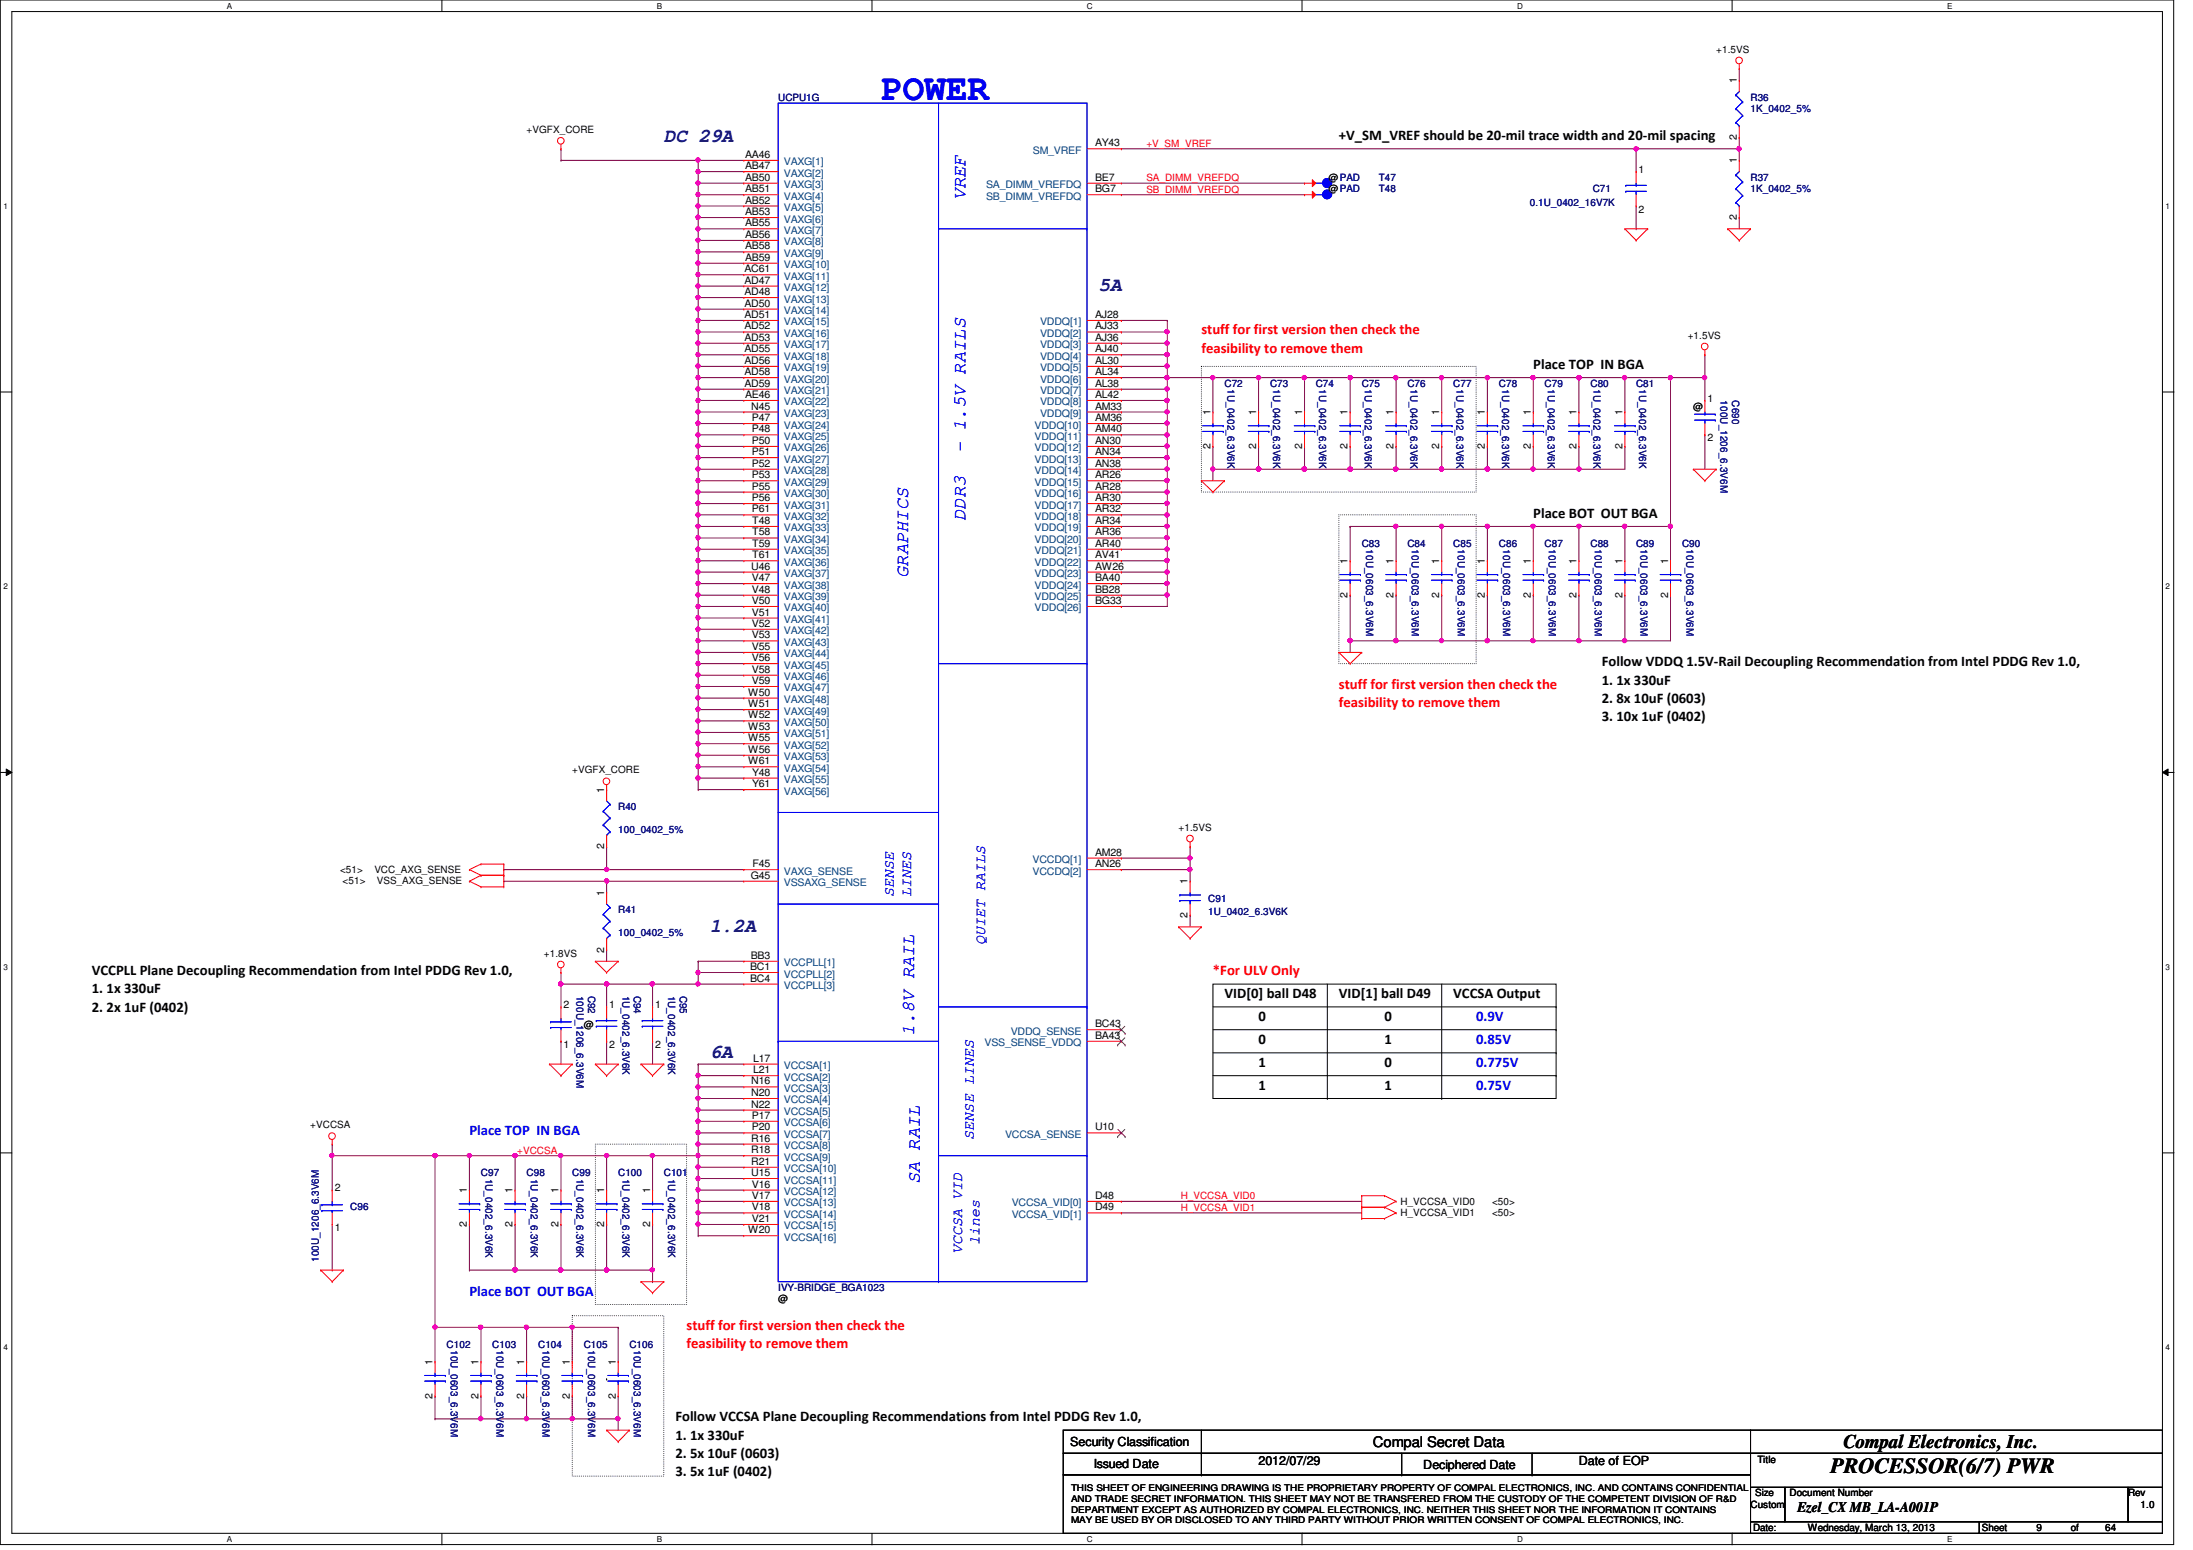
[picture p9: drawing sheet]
<svg xmlns="http://www.w3.org/2000/svg" width="297mm" height="210mm" viewBox="0 0 297 210" stroke-linecap="round" stroke-linejoin="round" font-family="sans-serif">
<defs><g id="words">
<text font-size="5" fill="#00f" x="119.4" y="13.5">POWER</text>
<text font-size="2.9" x="247.9" y="199.4">PROCESSOR(6/7) PWR</text>
<g font-size="2.6" fill="#000080">
<text x="89.9" y="19.2">DC 29A</text>
<text x="148.8" y="39.4">5A</text>
<text x="96.1" y="126.2">1.2A</text>
<text x="96.1" y="143.2">6A</text>
</g>
<text font-size="2.6" x="249.7" y="196">Compal Electronics, Inc.</text>
<g font-size="2.5" fill="#00f">
<text x="130.8" y="27.1" transform="rotate(-90 130.8 27.1)">VREF</text>
<text x="130.8" y="61.4" transform="rotate(-90 130.8 61.4)">- 1.5V RAILS</text>
<text x="130.8" y="70.5" transform="rotate(-90 130.8 70.5)">DDR3</text>
<text x="123" y="78.3" transform="rotate(-90 123 78.3)">GRAPHICS</text>
<text x="123.8" y="140.3" transform="rotate(-90 123.8 140.3)">1.8V RAIL</text>
<text x="124.6" y="160.4" transform="rotate(-90 124.6 160.4)">SA RAIL</text>
</g>
<g font-size="2">
<text x="181.4" y="19">+V_SM_VREF should be 20-mil trace width and 20-mil spacing</text>
<text x="207.7" y="50">Place TOP IN BGA</text>
<text x="207.7" y="70.1">Place BOT OUT BGA</text>
<text x="217" y="90.3">Follow VDDQ 1.5V-Rail Decoupling Recommendation from Intel PDDG Rev 1.0,</text>
<text x="217" y="92.7">1. 1x 330uF</text>
<text x="217" y="95.2">2. 8x 10uF (0603)</text>
<text x="217" y="97.6">3. 10x 1uF (0402)</text>
<text x="12.4" y="132.1">VCCPLL Plane Decoupling Recommendation from Intel PDDG Rev 1.0,</text>
<text x="12.4" y="134.5">1. 1x 330uF</text>
<text x="12.4" y="137">2. 2x 1uF (0402)</text>
<text x="165.9" y="135.2">VID[0] ball D48</text>
<text x="181.4" y="135.2">VID[1] ball D49</text>
<text x="196.8" y="135.2">VCCSA Output</text>
<text x="170.5" y="138.3">0</text>
<text x="170.5" y="141.4">0</text>
<text x="187.5" y="141.4">1</text>
<text x="187.5" y="138.3">0</text>
<text x="170.5" y="144.5">1</text>
<text x="170.5" y="147.6">1</text>
<text x="187.5" y="144.5">0</text>
<text x="187.5" y="147.6">1</text>
<text x="91.5" y="192.5">Follow VCCSA Plane Decoupling Recommendations from Intel PDDG Rev 1.0,</text>
<text x="91.5" y="194.9">1. 1x 330uF</text>
<text x="91.5" y="197.4">2. 5x 10uF (0603)</text>
<text x="186" y="196">Compal Secret Data</text>
<text x="91.5" y="199.9">3. 5x 1uF (0402)</text>
<text x="243.5" y="204.8">Ezel_CX MB_LA-A001P</text>
</g>
<g font-size="2" fill="#f00">
<text x="162.7" y="45.3">stuff for first version then check the</text>
<text x="162.7" y="47.8">feasibility to remove them</text>
<text x="181.4" y="93.3">stuff for first version then check the</text>
<text x="181.4" y="95.8">feasibility to remove them</text>
<text x="164.3" y="132.1">*For ULV Only</text>
<text x="93" y="180.1">stuff for first version then check the</text>
<text x="93" y="182.5">feasibility to remove them</text>
</g>
<g font-size="2" fill="#00f">
<text x="121.1" y="121.5" transform="rotate(-90 121.1 121.5)">SENSE</text>
<text x="123.4" y="121.5" transform="rotate(-90 123.4 121.5)">LINES</text>
<text x="133.4" y="128" transform="rotate(-90 133.4 128)">QUIET RAILS</text>
<text x="199.9" y="138.3">0.9V</text>
<text x="199.9" y="141.4">0.85V</text>
<text x="199.9" y="144.5">0.775V</text>
<text x="199.9" y="147.6">0.75V</text>
<text x="63.6" y="153.8">Place TOP IN BGA</text>
<text x="131.9" y="154.3" transform="rotate(-90 131.9 154.3)">SENSE LINES</text>
<text x="130.3" y="169.8" transform="rotate(-90 130.3 169.8)">VCCSA VID</text>
<text x="132.7" y="168.6" transform="rotate(-90 132.7 168.6)">lines</text>
<text x="63.6" y="175.5">Place BOT OUT BGA</text>
</g>
<g font-size="1.7">
<text x="144.9" y="195.8">Security Classification</text>
<text x="148.2" y="198.8">Issued Date</text>
<text x="170.5" y="198.3">2012/07/29</text>
<text x="192.8" y="198.9">Deciphered Date</text>
<text x="213.9" y="198.3">Date of EOP</text>
</g>
<g font-size="1.4">
<text x="232.4" y="7.1">+1.5VS</text>
<text x="235.2" y="11.3" transform="rotate(-90 235.2 11.3)">1</text>
<text x="71.3" y="18">+VGFX_CORE</text>
<text x="100.9" y="21.4">AA46</text>
<text x="100.9" y="22.9">AB47</text>
<text x="148.3" y="19.8">AY43</text>
<text x="222" y="23.4">1</text>
<text x="235.2" y="22.1" transform="rotate(-90 235.2 22.1)">1</text>
<text x="235.2" y="19" transform="rotate(-90 235.2 19)">2</text>
<text x="100.9" y="24.5">AB50</text>
<text x="100.9" y="26">AB51</text>
<text x="100.9" y="27.6">AB52</text>
<text x="100.9" y="29.1">AB53</text>
<text x="148.3" y="24.5">BE7</text>
<text x="148.3" y="26">BG7</text>
<text x="180" y="24.5">@PAD</text>
<text x="180" y="26">@PAD</text>
<text x="222" y="28.8">2</text>
<text x="235.2" y="29.8" transform="rotate(-90 235.2 29.8)">2</text>
<text x="100.9" y="30.6">AB55</text>
<text x="100.9" y="32.2">AB56</text>
<text x="100.9" y="33.8">AB58</text>
<text x="100.9" y="35.3">AB59</text>
<text x="100.8" y="36.9">AC61</text>
<text x="100.8" y="38.4">AD47</text>
<text x="100.8" y="40">AD48</text>
<text x="100.8" y="41.5">AD50</text>
<text x="100.8" y="43.1">AD51</text>
<text x="100.8" y="44.6">AD52</text>
<text x="100.8" y="46.1">AD53</text>
<text x="100.8" y="47.7">AD55</text>
<text x="148.3" y="43.1">AJ28</text>
<text x="148.3" y="44.6">AJ33</text>
<text x="148.3" y="46.1">AJ36</text>
<text x="148.3" y="47.7">AJ40</text>
<text x="228.6" y="45.8">+1.5VS</text>
<text x="100.8" y="49.3">AD56</text>
<text x="100.8" y="50.8">AD58</text>
<text x="100.8" y="52.4">AD59</text>
<text x="100.9" y="53.9">AE46</text>
<text x="148.3" y="49.3">AL30</text>
<text x="148.3" y="50.8">AL34</text>
<text x="148.3" y="52.4">AL38</text>
<text x="148.3" y="53.9">AL42</text>
<text x="101.8" y="55.5">N45</text>
<text x="101.9" y="57">P47</text>
<text x="101.9" y="58.5">P48</text>
<text x="148.3" y="58.5">AM40</text>
<text x="148.3" y="55.5">AM33</text>
<text x="148.3" y="57">AM36</text>
<text x="164" y="56.3" transform="rotate(-90 164 56.3)">1</text>
<text x="170.1" y="56.3" transform="rotate(-90 170.1 56.3)">1</text>
<text x="176.4" y="56.3" transform="rotate(-90 176.4 56.3)">1</text>
<text x="182.5" y="56.3" transform="rotate(-90 182.5 56.3)">1</text>
<text x="188.8" y="56.3" transform="rotate(-90 188.8 56.3)">1</text>
<text x="194.9" y="56.3" transform="rotate(-90 194.9 56.3)">1</text>
<text x="201.1" y="56.3" transform="rotate(-90 201.1 56.3)">1</text>
<text x="207.3" y="56.3" transform="rotate(-90 207.3 56.3)">1</text>
<text x="213.5" y="56.3" transform="rotate(-90 213.5 56.3)">1</text>
<text x="219.7" y="56.3" transform="rotate(-90 219.7 56.3)">1</text>
<text x="229.4" y="55.5">@</text>
<text x="231.3" y="54.4">1</text>
<text x="231.3" y="59.8">2</text>
<text x="101.9" y="60.1">P50</text>
<text x="101.9" y="61.6">P51</text>
<text x="101.9" y="63.2">P52</text>
<text x="101.9" y="64.8">P53</text>
<text x="148.3" y="60.1">AN30</text>
<text x="148.3" y="61.6">AN34</text>
<text x="148.3" y="63.2">AN38</text>
<text x="148.3" y="64.8">AR26</text>
<text x="164" y="60.8" transform="rotate(-90 164 60.8)">2</text>
<text x="170.1" y="60.8" transform="rotate(-90 170.1 60.8)">2</text>
<text x="176.4" y="60.8" transform="rotate(-90 176.4 60.8)">2</text>
<text x="182.5" y="60.8" transform="rotate(-90 182.5 60.8)">2</text>
<text x="188.8" y="60.8" transform="rotate(-90 188.8 60.8)">2</text>
<text x="194.9" y="60.8" transform="rotate(-90 194.9 60.8)">2</text>
<text x="201.1" y="60.8" transform="rotate(-90 201.1 60.8)">2</text>
<text x="207.3" y="60.8" transform="rotate(-90 207.3 60.8)">2</text>
<text x="213.5" y="60.8" transform="rotate(-90 213.5 60.8)">2</text>
<text x="219.7" y="60.8" transform="rotate(-90 219.7 60.8)">2</text>
<text x="101.9" y="66.3">P55</text>
<text x="101.9" y="67.9">P56</text>
<text x="101.9" y="69.4">P61</text>
<text x="101.9" y="71">T48</text>
<text x="148.3" y="66.3">AR28</text>
<text x="148.3" y="67.9">AR30</text>
<text x="148.3" y="69.4">AR32</text>
<text x="148.3" y="71">AR34</text>
<text x="101.8" y="77.1">U46</text>
<text x="101.9" y="72.5">T58</text>
<text x="101.9" y="74">T59</text>
<text x="101.9" y="75.6">T61</text>
<text x="148.3" y="72.5">AR36</text>
<text x="148.3" y="74">AR40</text>
<text x="148.3" y="75.6">AV41</text>
<text x="148.3" y="77.1">AW26</text>
<text x="182.5" y="76.4" transform="rotate(-90 182.5 76.4)">1</text>
<text x="188.8" y="76.4" transform="rotate(-90 188.8 76.4)">1</text>
<text x="194.9" y="76.4" transform="rotate(-90 194.9 76.4)">1</text>
<text x="201.1" y="76.4" transform="rotate(-90 201.1 76.4)">1</text>
<text x="207.3" y="76.4" transform="rotate(-90 207.3 76.4)">1</text>
<text x="213.5" y="76.4" transform="rotate(-90 213.5 76.4)">1</text>
<text x="219.7" y="76.4" transform="rotate(-90 219.7 76.4)">1</text>
<text x="225.9" y="76.4" transform="rotate(-90 225.9 76.4)">1</text>
<text x="101.9" y="78.7">V47</text>
<text x="101.9" y="80.3">V48</text>
<text x="101.9" y="81.8">V50</text>
<text x="101.9" y="83.4">V51</text>
<text x="148.3" y="78.7">BA40</text>
<text x="148.3" y="80.3">BB28</text>
<text x="148.3" y="81.8">BG33</text>
<text x="182.5" y="80.9" transform="rotate(-90 182.5 80.9)">2</text>
<text x="188.8" y="80.9" transform="rotate(-90 188.8 80.9)">2</text>
<text x="194.9" y="80.9" transform="rotate(-90 194.9 80.9)">2</text>
<text x="201.1" y="80.9" transform="rotate(-90 201.1 80.9)">2</text>
<text x="207.3" y="80.9" transform="rotate(-90 207.3 80.9)">2</text>
<text x="213.5" y="80.9" transform="rotate(-90 213.5 80.9)">2</text>
<text x="219.7" y="80.9" transform="rotate(-90 219.7 80.9)">2</text>
<text x="225.9" y="80.9" transform="rotate(-90 225.9 80.9)">2</text>
<text x="101.9" y="84.9">V52</text>
<text x="101.9" y="86.4">V53</text>
<text x="101.9" y="88">V55</text>
<text x="101.9" y="89.5">V56</text>
<text x="101.3" y="94.2">W50</text>
<text x="101.3" y="95.8">W51</text>
<text x="101.9" y="91.1">V58</text>
<text x="101.9" y="92.6">V59</text>
<text x="101.3" y="97.3">W52</text>
<text x="101.3" y="98.8">W53</text>
<text x="101.3" y="100.4">W55</text>
<text x="101.3" y="101.9">W56</text>
<text x="77.5" y="104.7">+VGFX_CORE</text>
<text x="81.8" y="107.4" transform="rotate(-90 81.8 107.4)">1</text>
<text x="101.3" y="103.5">W61</text>
<text x="101.9" y="105">Y48</text>
<text x="101.9" y="106.6">Y61</text>
<text x="159.6" y="112.5">+1.5VS</text>
<text x="46.1" y="118.2">&lt;51&gt;</text>
<text x="46.4" y="119.8">&lt;51&gt;</text>
<text x="50.7" y="118.2">VCC_AXG_SENSE</text>
<text x="51.1" y="119.8">VSS_AXG_SENSE</text>
<text x="81.8" y="115" transform="rotate(-90 81.8 115)">2</text>
<text x="101.7" y="119">G45</text>
<text x="101.9" y="117.4">F45</text>
<text x="148.3" y="115.9">AM28</text>
<text x="148.3" y="117.4">AN26</text>
<text x="160.9" y="119.8" transform="rotate(-90 160.9 119.8)">1</text>
<text x="81.8" y="121.3" transform="rotate(-90 81.8 121.3)">1</text>
<text x="160.9" y="124.3" transform="rotate(-90 160.9 124.3)">2</text>
<text x="73.7" y="129.5">+1.8VS</text>
<text x="81.8" y="129" transform="rotate(-90 81.8 129)">2</text>
<text x="101.6" y="131.4">BC1</text>
<text x="101.7" y="129.8">BB3</text>
<text x="76.3" y="136.5">2</text>
<text x="82.5" y="136.5">1</text>
<text x="88.7" y="136.5">1</text>
<text x="101.6" y="132.9">BC4</text>
<text x="76.3" y="141.9">1</text>
<text x="79.1" y="139.1">@</text>
<text x="82.5" y="141.9">2</text>
<text x="88.7" y="141.9">2</text>
<text x="102" y="143.8">L17</text>
<text x="148.3" y="139.1">BC43</text>
<text x="148.3" y="140.7">BA43</text>
<text x="101.8" y="148.4">N20</text>
<text x="101.8" y="150">N22</text>
<text x="101.8" y="146.9">N16</text>
<text x="102" y="145.3">L21</text>
<text x="42" y="152.8">+VCCSA</text>
<text x="101.8" y="154.6">R16</text>
<text x="101.9" y="151.5">P17</text>
<text x="101.9" y="153.1">P20</text>
<text x="148.3" y="153.1">U10</text>
<text x="45.3" y="161.3">2</text>
<text x="63.2" y="161.6" transform="rotate(-90 63.2 161.6)">1</text>
<text x="69.4" y="161.6" transform="rotate(-90 69.4 161.6)">1</text>
<text x="75.6" y="161.6" transform="rotate(-90 75.6 161.6)">1</text>
<text x="81.8" y="161.6" transform="rotate(-90 81.8 161.6)">1</text>
<text x="88" y="161.6" transform="rotate(-90 88 161.6)">1</text>
<text x="101.8" y="157.7">R21</text>
<text x="101.8" y="156.2">R18</text>
<text x="101.8" y="159.3">U15</text>
<text x="101.9" y="160.8">V16</text>
<text x="45.3" y="166.7">1</text>
<text x="63.2" y="166.2" transform="rotate(-90 63.2 166.2)">2</text>
<text x="69.4" y="166.2" transform="rotate(-90 69.4 166.2)">2</text>
<text x="75.6" y="166.2" transform="rotate(-90 75.6 166.2)">2</text>
<text x="81.8" y="166.2" transform="rotate(-90 81.8 166.2)">2</text>
<text x="88" y="166.2" transform="rotate(-90 88 166.2)">2</text>
<text x="101.3" y="167">W20</text>
<text x="101.9" y="162.3">V17</text>
<text x="101.9" y="163.9">V18</text>
<text x="101.9" y="165.5">V21</text>
<text x="148.3" y="163.9">D49</text>
<text x="148.3" y="162.3">D48</text>
<text x="189.7" y="164.7">H_VCCSA_VID1</text>
<text x="189.7" y="163.2">H_VCCSA_VID0</text>
<text x="202.1" y="164.7">&lt;50&gt;</text>
<text x="202.1" y="163.2">&lt;50&gt;</text>
<text x="105.4" y="176.3">@</text>
<text x="58.6" y="184.8" transform="rotate(-90 58.6 184.8)">1</text>
<text x="64.8" y="184.8" transform="rotate(-90 64.8 184.8)">1</text>
<text x="71" y="184.8" transform="rotate(-90 71 184.8)">1</text>
<text x="77.2" y="184.8" transform="rotate(-90 77.2 184.8)">1</text>
<text x="83.4" y="184.8" transform="rotate(-90 83.4 184.8)">1</text>
<text x="58.6" y="189.4" transform="rotate(-90 58.6 189.4)">2</text>
<text x="64.8" y="189.4" transform="rotate(-90 64.8 189.4)">2</text>
<text x="71" y="189.4" transform="rotate(-90 71 189.4)">2</text>
<text x="77.2" y="189.4" transform="rotate(-90 77.2 189.4)">2</text>
<text x="83.4" y="189.4" transform="rotate(-90 83.4 189.4)">2</text>
<text x="237.7" y="202.6">Size</text>
<text x="238" y="198.2">Title</text>
<text x="242.4" y="202.6">Document Number</text>
<text x="288.2" y="202.6">Rev</text>
<text x="237.1" y="204.2">Custom</text>
<text x="237.4" y="207.3">Date:</text>
<text x="244.9" y="207.3">Wednesday, March 13, 2013</text>
<text x="268.4" y="207.3">Sheet</text>
<text x="275.8" y="207.3">9</text>
<text x="280.5" y="207.3">of</text>
<text x="285.2" y="207.3">64</text>
<text x="289.9" y="204.2">1.0</text>
</g>
<g font-size="1.4" fill="#000080">
<text x="105.4" y="13.6">UCPU1G</text>
<text x="237.1" y="13.6">R36</text>
<text x="237.1" y="15.2">1K_0402_5%</text>
<text x="186.8" y="24.5">T47</text>
<text x="186.8" y="26">T48</text>
<text x="207.2" y="27.9">0.1U_0402_16V7K</text>
<text x="215.7" y="26">C71</text>
<text x="237.1" y="24.5">R37</text>
<text x="237.1" y="26">1K_0402_5%</text>
<text x="165.9" y="52.4">C72</text>
<text x="166.3" y="52.7" transform="rotate(90 166.3 52.7)">1U_0402_6.3V6K</text>
<text x="172" y="52.4">C73</text>
<text x="172.5" y="52.7" transform="rotate(90 172.5 52.7)">1U_0402_6.3V6K</text>
<text x="178.2" y="52.4">C74</text>
<text x="178.7" y="52.7" transform="rotate(90 178.7 52.7)">1U_0402_6.3V6K</text>
<text x="184.4" y="52.4">C75</text>
<text x="184.9" y="52.7" transform="rotate(90 184.9 52.7)">1U_0402_6.3V6K</text>
<text x="190.6" y="52.4">C76</text>
<text x="191" y="52.7" transform="rotate(90 191 52.7)">1U_0402_6.3V6K</text>
<text x="196.8" y="52.4">C77</text>
<text x="197.3" y="52.7" transform="rotate(90 197.3 52.7)">1U_0402_6.3V6K</text>
<text x="203" y="52.4">C78</text>
<text x="203.5" y="52.7" transform="rotate(90 203.5 52.7)">1U_0402_6.3V6K</text>
<text x="209.2" y="52.4">C79</text>
<text x="209.7" y="52.7" transform="rotate(90 209.7 52.7)">1U_0402_6.3V6K</text>
<text x="215.4" y="52.4">C80</text>
<text x="215.9" y="52.7" transform="rotate(90 215.9 52.7)">1U_0402_6.3V6K</text>
<text x="221.6" y="52.4">C81</text>
<text x="222" y="52.7" transform="rotate(90 222 52.7)">1U_0402_6.3V6K</text>
<text x="233" y="54.2" transform="rotate(90 233 54.2)">100U_1206_6.3V6M</text>
<text x="234.6" y="54.2" transform="rotate(90 234.6 54.2)">C690</text>
<text x="184.4" y="74.1">C83</text>
<text x="185" y="74.4" transform="rotate(90 185 74.4)">10U_0603_6.3V6M</text>
<text x="190.6" y="74.1">C84</text>
<text x="191.2" y="74.4" transform="rotate(90 191.2 74.4)">10U_0603_6.3V6M</text>
<text x="196.8" y="74.1">C85</text>
<text x="197.4" y="74.4" transform="rotate(90 197.4 74.4)">10U_0603_6.3V6M</text>
<text x="203" y="74.1">C86</text>
<text x="203.6" y="74.4" transform="rotate(90 203.6 74.4)">10U_0603_6.3V6M</text>
<text x="209.2" y="74.1">C87</text>
<text x="209.8" y="74.4" transform="rotate(90 209.8 74.4)">10U_0603_6.3V6M</text>
<text x="215.4" y="74.1">C88</text>
<text x="216" y="74.4" transform="rotate(90 216 74.4)">10U_0603_6.3V6M</text>
<text x="221.6" y="74.1">C89</text>
<text x="222.2" y="74.4" transform="rotate(90 222.2 74.4)">10U_0603_6.3V6M</text>
<text x="227.8" y="74.1">C90</text>
<text x="228.4" y="74.4" transform="rotate(90 228.4 74.4)">10U_0603_6.3V6M</text>
<text x="83.7" y="109.7">R40</text>
<text x="83.7" y="112.8">100_0402_5%</text>
<text x="83.7" y="123.7">R41</text>
<text x="163.7" y="122.1">C91</text>
<text x="163.7" y="124">1U_0402_6.3V6K</text>
<text x="83.7" y="126.7">100_0402_5%</text>
<text x="78.1" y="134.8" transform="rotate(90 78.1 134.8)">100U_1206_6.3V6M</text>
<text x="79.7" y="134.8" transform="rotate(90 79.7 134.8)">C92</text>
<text x="84.3" y="134.8" transform="rotate(90 84.3 134.8)">1U_0402_6.3V6K</text>
<text x="85.8" y="134.8" transform="rotate(90 85.8 134.8)">C94</text>
<text x="90.5" y="134.8" transform="rotate(90 90.5 134.8)">1U_0402_6.3V6K</text>
<text x="92.1" y="134.8" transform="rotate(90 92.1 134.8)">C95</text>
<text x="65.1" y="159.3">C97</text>
<text x="65.7" y="159.6" transform="rotate(90 65.7 159.6)">1U_0402_6.3V6K</text>
<text x="71.3" y="159.3">C98</text>
<text x="71.9" y="159.6" transform="rotate(90 71.9 159.6)">1U_0402_6.3V6K</text>
<text x="77.5" y="159.3">C99</text>
<text x="78.1" y="159.6" transform="rotate(90 78.1 159.6)">1U_0402_6.3V6K</text>
<text x="83.7" y="159.3">C100</text>
<text x="84.3" y="159.6" transform="rotate(90 84.3 159.6)">1U_0402_6.3V6K</text>
<text x="89.9" y="159.3">C101</text>
<text x="90.5" y="159.6" transform="rotate(90 90.5 159.6)">1U_0402_6.3V6K</text>
<text x="47.5" y="163.9">C96</text>
<text x="43.2" y="170.9" transform="rotate(-90 43.2 170.9)">100U_1206_6.3V6M</text>
<text x="105.4" y="174.8">IVY-BRIDGE_BGA1023</text>
<text x="60.5" y="182.5">C102</text>
<text x="61.1" y="182.8" transform="rotate(90 61.1 182.8)">10U_0603_6.3V6M</text>
<text x="66.7" y="182.5">C103</text>
<text x="67.3" y="182.8" transform="rotate(90 67.3 182.8)">10U_0603_6.3V6M</text>
<text x="72.9" y="182.5">C104</text>
<text x="73.5" y="182.8" transform="rotate(90 73.5 182.8)">10U_0603_6.3V6M</text>
<text x="79.1" y="182.5">C105</text>
<text x="79.7" y="182.8" transform="rotate(90 79.7 182.8)">10U_0603_6.3V6M</text>
<text x="85.3" y="182.5">C106</text>
<text x="85.8" y="182.8" transform="rotate(90 85.8 182.8)">10U_0603_6.3V6M</text>
</g>
<g font-size="1.4" fill="#004080">
<text x="106.2" y="22.4">VAXG[1]</text>
<text x="106.2" y="23.9">VAXG[2]</text>
<text x="139.9" y="20.8">SM_VREF</text>
<text x="106.2" y="25.5">VAXG[3]</text>
<text x="106.2" y="27.1">VAXG[4]</text>
<text x="106.2" y="28.6">VAXG[5]</text>
<text x="133.6" y="25.5">SA_DIMM_VREFDQ</text>
<text x="133.6" y="27.1">SB_DIMM_VREFDQ</text>
<text x="106.2" y="30.1">VAXG[6]</text>
<text x="106.2" y="31.7">VAXG[7]</text>
<text x="106.2" y="33.2">VAXG[8]</text>
<text x="106.2" y="34.8">VAXG[9]</text>
<text x="106.2" y="36.3">VAXG[10]</text>
<text x="106.2" y="37.9">VAXG[11]</text>
<text x="106.2" y="39.4">VAXG[12]</text>
<text x="106.2" y="41">VAXG[13]</text>
<text x="106.2" y="42.5">VAXG[14]</text>
<text x="106.2" y="44.1">VAXG[15]</text>
<text x="106.2" y="45.6">VAXG[16]</text>
<text x="106.2" y="47.2">VAXG[17]</text>
<text x="140.9" y="44.1">VDDQ[1]</text>
<text x="140.9" y="45.6">VDDQ[2]</text>
<text x="140.9" y="47.2">VDDQ[3]</text>
<text x="106.2" y="48.7">VAXG[18]</text>
<text x="106.2" y="50.3">VAXG[19]</text>
<text x="106.2" y="51.8">VAXG[20]</text>
<text x="106.2" y="53.4">VAXG[21]</text>
<text x="140.9" y="48.7">VDDQ[4]</text>
<text x="140.9" y="50.3">VDDQ[5]</text>
<text x="140.9" y="51.8">VDDQ[6]</text>
<text x="140.9" y="53.4">VDDQ[7]</text>
<text x="106.2" y="54.9">VAXG[22]</text>
<text x="106.2" y="56.5">VAXG[23]</text>
<text x="106.2" y="58">VAXG[24]</text>
<text x="106.2" y="59.6">VAXG[25]</text>
<text x="140.1" y="59.6">VDDQ[11]</text>
<text x="140.1" y="58">VDDQ[10]</text>
<text x="140.9" y="54.9">VDDQ[8]</text>
<text x="140.9" y="56.5">VDDQ[9]</text>
<text x="106.2" y="61.1">VAXG[26]</text>
<text x="106.2" y="62.7">VAXG[27]</text>
<text x="106.2" y="64.2">VAXG[28]</text>
<text x="106.2" y="65.8">VAXG[29]</text>
<text x="140.1" y="61.1">VDDQ[12]</text>
<text x="140.1" y="62.7">VDDQ[13]</text>
<text x="140.1" y="64.2">VDDQ[14]</text>
<text x="140.1" y="65.8">VDDQ[15]</text>
<text x="106.2" y="67.3">VAXG[30]</text>
<text x="106.2" y="68.9">VAXG[31]</text>
<text x="106.2" y="70.4">VAXG[32]</text>
<text x="106.2" y="72">VAXG[33]</text>
<text x="140.1" y="67.3">VDDQ[16]</text>
<text x="140.1" y="68.9">VDDQ[17]</text>
<text x="140.1" y="70.4">VDDQ[18]</text>
<text x="140.1" y="72">VDDQ[19]</text>
<text x="106.2" y="73.5">VAXG[34]</text>
<text x="106.2" y="75.1">VAXG[35]</text>
<text x="106.2" y="76.6">VAXG[36]</text>
<text x="140.1" y="73.5">VDDQ[20]</text>
<text x="140.1" y="75.1">VDDQ[21]</text>
<text x="140.1" y="76.6">VDDQ[22]</text>
<text x="106.2" y="78.1">VAXG[37]</text>
<text x="106.2" y="79.7">VAXG[38]</text>
<text x="106.2" y="81.3">VAXG[39]</text>
<text x="106.2" y="82.8">VAXG[40]</text>
<text x="140.1" y="78.1">VDDQ[23]</text>
<text x="140.1" y="79.7">VDDQ[24]</text>
<text x="140.1" y="81.3">VDDQ[25]</text>
<text x="140.1" y="82.8">VDDQ[26]</text>
<text x="106.2" y="84.4">VAXG[41]</text>
<text x="106.2" y="85.9">VAXG[42]</text>
<text x="106.2" y="87.5">VAXG[43]</text>
<text x="106.2" y="89">VAXG[44]</text>
<text x="106.2" y="90.6">VAXG[45]</text>
<text x="106.2" y="92.1">VAXG[46]</text>
<text x="106.2" y="93.6">VAXG[47]</text>
<text x="106.2" y="95.2">VAXG[48]</text>
<text x="106.2" y="96.8">VAXG[49]</text>
<text x="106.2" y="98.3">VAXG[50]</text>
<text x="106.2" y="99.9">VAXG[51]</text>
<text x="106.2" y="101.4">VAXG[52]</text>
<text x="106.2" y="103">VAXG[53]</text>
<text x="106.2" y="104.5">VAXG[54]</text>
<text x="106.2" y="106">VAXG[55]</text>
<text x="106.2" y="107.6">VAXG[56]</text>
<text x="106.2" y="118.4">VAXG_SENSE</text>
<text x="139.9" y="116.9">VCCDQ[1]</text>
<text x="139.9" y="118.4">VCCDQ[2]</text>
<text x="106.2" y="120">VSSAXG_SENSE</text>
<text x="106.2" y="130.9">VCCPLL[1]</text>
<text x="106.2" y="132.4">VCCPLL[2]</text>
<text x="106.2" y="133.9">VCCPLL[3]</text>
<text x="133.3" y="141.7">VSS_SENSE_VDDQ</text>
<text x="136.9" y="140.1">VDDQ_SENSE</text>
<text x="106.2" y="144.8">VCCSA[1]</text>
<text x="106.2" y="149.4">VCCSA[4]</text>
<text x="106.2" y="146.3">VCCSA[2]</text>
<text x="106.2" y="147.9">VCCSA[3]</text>
<text x="106.2" y="151">VCCSA[5]</text>
<text x="106.2" y="152.5">VCCSA[6]</text>
<text x="106.2" y="154.1">VCCSA[7]</text>
<text x="106.2" y="155.6">VCCSA[8]</text>
<text x="136.1" y="154.1">VCCSA_SENSE</text>
<text x="106.2" y="158.7">VCCSA[10]</text>
<text x="106.2" y="161.8">VCCSA[12]</text>
<text x="106.2" y="157.2">VCCSA[9]</text>
<text x="106.2" y="160.3">VCCSA[11]</text>
<text x="106.2" y="163.4">VCCSA[13]</text>
<text x="106.2" y="164.9">VCCSA[14]</text>
<text x="106.2" y="166.5">VCCSA[15]</text>
<text x="137" y="164.9">VCCSA_VID[1]</text>
<text x="137" y="163.4">VCCSA_VID[0]</text>
<text x="106.2" y="168">VCCSA[16]</text>
</g>
<g font-size="1.4" fill="#f00">
<text x="155.3" y="19.9">+V_SM_VREF</text>
<text x="155.3" y="24.5">SA_DIMM_VREFDQ</text>
<text x="155.3" y="26.1">SB_DIMM_VREFDQ</text>
<text x="70.1" y="156.2">+VCCSA</text>
<text x="159.9" y="162.4">H_VCCSA_VID0</text>
<text x="159.9" y="164">H_VCCSA_VID1</text>
</g>
<g font-size="1.2">
<text x="145.1" y="203.4">AND TRADE SECRET INFORMATION. THIS SHEET MAY NOT BE TRANSFERED FROM THE CUSTODY OF THE COMPETENT DIVISION OF R&amp;D</text>
<text x="145.1" y="202">THIS SHEET OF ENGINEERING DRAWING IS THE PROPRIETARY PROPERTY OF COMPAL ELECTRONICS, INC. AND CONTAINS CONFIDENTIAL</text>
<text x="145.1" y="206.3">MAY BE USED BY OR DISCLOSED TO ANY THIRD PARTY WITHOUT PRIOR WRITTEN CONSENT OF COMPAL ELECTRONICS, INC.</text>
<text x="145.1" y="204.9">DEPARTMENT EXCEPT AS AUTHORIZED BY COMPAL ELECTRONICS, INC. NEITHER THIS SHEET NOR THE INFORMATION IT CONTAINS</text>
</g>
<g font-size="1.1">
<text x="30.7" y="1.2">A</text>
<text x="89" y="1.2">B</text>
<text x="147.2" y="1.2">C</text>
<text x="205.5" y="1.2">D</text>
<text x="263.7" y="1.2">E</text>
<text x=".5" y="28.3">1</text>
<text x="293.3" y="28.3">1</text>
<text x=".5" y="79.8">2</text>
<text x="293.3" y="79.8">2</text>
<text x=".5" y="131.3">3</text>
<text x="293.3" y="131.3">3</text>
<text x=".5" y="182.8">4</text>
<text x="293.3" y="182.8">4</text>
<text x="30.7" y="208.8">A</text>
<text x="89" y="208.8">B</text>
<text x="147.2" y="208.8">C</text>
<text x="205.5" y="208.8">D</text>
<text x="263.7" y="208.8">E</text>
</g>
</g></defs>
<path d="M0 0h294.4v209.2h-294.4zM1.6 1.6h291.3v206h-291.3z" fill="none" stroke="#000" stroke-width=".14"/>
<g fill="#fff">
<path d="M30.7 .2h.7v1.2h-.7z"/>
<path d="M30.7 207.9h.7v1.1h-.7z"/>
</g>
<path d="M59.9 0v1.6M59.9 207.6v1.6" fill="none" stroke="#000" stroke-width=".14"/>
<g fill="#fff">
<path d="M89 .2h.7v1.2h-.7z"/>
<path d="M89 207.9h.7v1.1h-.7z"/>
</g>
<path d="M118.1 0v1.6M118.1 207.6v1.6" fill="none" stroke="#000" stroke-width=".14"/>
<g fill="#fff">
<path d="M147.2 .2h.8v1.2h-.8z"/>
<path d="M147.2 207.9h.8v1.1h-.8z"/>
</g>
<path d="M176.4 0v1.6M176.4 207.6v1.6" fill="none" stroke="#000" stroke-width=".14"/>
<g fill="#fff">
<path d="M205.5 .2h.7v1.2h-.7z"/>
<path d="M205.5 207.9h.7v1.1h-.7z"/>
</g>
<path d="M234.6 0v1.6M234.6 207.6v1.6" fill="none" stroke="#000" stroke-width=".14"/>
<g fill="#fff">
<path d="M263.7 .2h.8v1.2h-.8z"/>
<path d="M263.7 207.9h.8v1.1h-.8z"/>
<path d="M.5 27.3h.6v1.2h-.6z"/>
<path d="M293.3 27.3h.6v1.2h-.6z"/>
<path d="M.5 78.8h.6v1.2h-.6z"/>
<path d="M293.3 78.8h.6v1.2h-.6z"/>
</g>
<path d="M0 53.1h1.6M292.9 53.1h1.6" fill="none" stroke="#000" stroke-width=".14"/>
<g fill="#fff">
<path d="M.5 130.3h.6v1.2h-.6z"/>
<path d="M293.3 130.3h.6v1.2h-.6z"/>
</g>
<path d="M0 104.6h1.6M.8 104.1l.8 .5-.8 .4zM292.9 104.6l.8-.5v.9zM292.9 104.6h1.6" fill="none" stroke="#000" stroke-width=".14"/>
<path d="M.8 104.1l.8 .5-.8 .4zM292.9 104.6l.8-.5v.9z" fill="#000"/>
<g fill="#fff">
<path d="M.5 181.9h.6v1.1h-.6z"/>
<path d="M293.3 181.9h.6v1.1h-.6z"/>
</g>
<g fill="none" stroke="#000" stroke-width=".14">
<path d="M164.3 133.3h46.5v15.5h-46.5zM164.3 136.4h46.5M164.3 139.4h46.5M179.8 133.3v15.5M195.3 133.3v15.5M210.8 136.4h.1M210.8 139.4h.1M0 156.1h1.6M164.3 142.6h46.5M164.3 145.7h46.5M179.8 148.8h.1M195.3 148.8h.1"/>
<path d="M210.8 142.6h.1M210.8 145.7h.1M292.9 156.1h1.6M82.2 186.7h.1"/>
</g>
<path d="M162.7 49.6h37.2v17h-37.2zM181.4 69.7h18.5v20.2h-18.5zM80.6 154.9h12.4v21.8h-12.4zM77.5 178.2h12.4v21.7h-12.4z" fill="none" stroke="#000" stroke-width=".14" stroke-dasharray="0 .3"/>
<path d="M94.6 32.6h.1M94.6 32.6h6.1M94.6 48h.1M94.6 48v1.6" fill="none" stroke="#800040" stroke-width=".14"/>
<circle cx="94.5" cy="48" r=".29" fill="#f0f"/>
<circle cx="94.5" cy="48" r=".29" fill="none" stroke="#f0f" stroke-width=".14"/>
<path d="M94.6 31h.1M94.6 24.8h.1M94.6 31h6.1M94.6 24.8h6.1M94.6 46.5h.1M94.6 46.5v1.5" fill="none" stroke="#800040" stroke-width=".14"/>
<circle cx="94.5" cy="46.5" r=".29" fill="#f0f"/>
<circle cx="94.5" cy="46.5" r=".29" fill="none" stroke="#f0f" stroke-width=".14"/>
<path d="M94.6 35.6h.1M94.6 29.5h.1M94.6 34.1h.1M94.6 35.6h6.1M94.6 29.5h6.1M94.6 34.1v1.5" fill="none" stroke="#800040" stroke-width=".14"/>
<circle cx="94.5" cy="34.1" r=".29" fill="#f0f"/>
<circle cx="94.5" cy="34.1" r=".29" fill="none" stroke="#f0f" stroke-width=".14"/>
<path d="M94.6 35.6h.1M94.6 35.6v1.6" fill="none" stroke="#800040" stroke-width=".14"/>
<circle cx="94.5" cy="35.6" r=".29" fill="#f0f"/>
<circle cx="94.5" cy="35.6" r=".29" fill="none" stroke="#f0f" stroke-width=".14"/>
<path d="M94.6 23.2h.1M94.6 23.2v1.6" fill="none" stroke="#800040" stroke-width=".14"/>
<circle cx="94.5" cy="23.2" r=".29" fill="#f0f"/>
<circle cx="94.5" cy="23.2" r=".29" fill="none" stroke="#f0f" stroke-width=".14"/>
<path d="M94.6 24.8h.1M94.6 24.8v1.6" fill="none" stroke="#800040" stroke-width=".14"/>
<circle cx="94.5" cy="24.8" r=".29" fill="#f0f"/>
<circle cx="94.5" cy="24.8" r=".29" fill="none" stroke="#f0f" stroke-width=".14"/>
<path d="M94.6 27.9h.1M94.6 27.9v1.6" fill="none" stroke="#800040" stroke-width=".14"/>
<circle cx="94.5" cy="27.9" r=".29" fill="#f0f"/>
<circle cx="94.5" cy="27.9" r=".29" fill="none" stroke="#f0f" stroke-width=".14"/>
<path d="M94.6 29.5h.1M94.6 29.5v1.5" fill="none" stroke="#800040" stroke-width=".14"/>
<circle cx="94.5" cy="29.4" r=".29" fill="#f0f"/>
<circle cx="94.5" cy="29.4" r=".29" fill="none" stroke="#f0f" stroke-width=".14"/>
<path d="M94.6 51.1h.1M94.6 51.1v1.6" fill="none" stroke="#800040" stroke-width=".14"/>
<circle cx="94.5" cy="51.1" r=".29" fill="#f0f"/>
<circle cx="94.5" cy="51.1" r=".29" fill="none" stroke="#f0f" stroke-width=".14"/>
<path d="M94.6 26.4h.1M94.6 26.4v1.5" fill="none" stroke="#800040" stroke-width=".14"/>
<circle cx="94.5" cy="26.3" r=".29" fill="#f0f"/>
<circle cx="94.5" cy="26.3" r=".29" fill="none" stroke="#f0f" stroke-width=".14"/>
<path d="M94.6 49.6h.1M94.6 49.6v1.5" fill="none" stroke="#800040" stroke-width=".14"/>
<circle cx="94.5" cy="49.6" r=".29" fill="#f0f"/>
<circle cx="94.5" cy="49.6" r=".29" fill="none" stroke="#f0f" stroke-width=".14"/>
<path d="M94.6 52.7h.1M94.6 52.7v1.5" fill="none" stroke="#800040" stroke-width=".14"/>
<circle cx="94.5" cy="52.7" r=".29" fill="#f0f"/>
<circle cx="94.5" cy="52.7" r=".29" fill="none" stroke="#f0f" stroke-width=".14"/>
<path d="M94.6 45h.1M94.6 45v1.5" fill="none" stroke="#800040" stroke-width=".14"/>
<circle cx="94.5" cy="44.9" r=".29" fill="#f0f"/>
<circle cx="94.5" cy="44.9" r=".29" fill="none" stroke="#f0f" stroke-width=".14"/>
<path d="M94.6 31h.1M94.6 31v1.6" fill="none" stroke="#800040" stroke-width=".14"/>
<circle cx="94.5" cy="31" r=".29" fill="#f0f"/>
<circle cx="94.5" cy="31" r=".29" fill="none" stroke="#f0f" stroke-width=".14"/>
<path d="M94.6 32.6h.1M94.6 32.6v1.5" fill="none" stroke="#800040" stroke-width=".14"/>
<circle cx="94.5" cy="32.5" r=".29" fill="#f0f"/>
<circle cx="94.5" cy="32.5" r=".29" fill="none" stroke="#f0f" stroke-width=".14"/>
<path d="M94.6 54.2h.1M94.6 54.2v1.6" fill="none" stroke="#800040" stroke-width=".14"/>
<circle cx="94.5" cy="54.2" r=".29" fill="#f0f"/>
<circle cx="94.5" cy="54.2" r=".29" fill="none" stroke="#f0f" stroke-width=".14"/>
<path d="M94.6 41.9h.1M94.6 41.9v1.5" fill="none" stroke="#800040" stroke-width=".14"/>
<circle cx="94.5" cy="41.8" r=".29" fill="#f0f"/>
<circle cx="94.5" cy="41.8" r=".29" fill="none" stroke="#f0f" stroke-width=".14"/>
<path d="M94.6 37.2h.1M94.6 37.2v1.5" fill="none" stroke="#800040" stroke-width=".14"/>
<circle cx="94.5" cy="37.2" r=".29" fill="#f0f"/>
<circle cx="94.5" cy="37.2" r=".29" fill="none" stroke="#f0f" stroke-width=".14"/>
<path d="M94.6 40.3h.1M94.6 40.3v1.6" fill="none" stroke="#800040" stroke-width=".14"/>
<circle cx="94.5" cy="40.3" r=".29" fill="#f0f"/>
<circle cx="94.5" cy="40.3" r=".29" fill="none" stroke="#f0f" stroke-width=".14"/>
<path d="M94.6 21.7h.1M94.6 38.7h.1M94.6 27.9h.1M94.6 26.4h.1M94.6 21.7v1.5M94.6 38.7v1.6M94.6 27.9h6.1M94.6 26.4h6.1M94.6 43.4h.1M94.6 43.4v1.6" fill="none" stroke="#800040" stroke-width=".14"/>
<circle cx="94.5" cy="43.4" r=".29" fill="#f0f"/>
<circle cx="94.5" cy="43.4" r=".29" fill="none" stroke="#f0f" stroke-width=".14"/>
<path d="M94.6 23.2h.1M94.6 21.7h.1M94.6 23.2h6.1M94.6 21.7h6.1" fill="none" stroke="#800040" stroke-width=".14"/>
<circle cx="94.5" cy="21.7" r=".29" fill="#f0f"/>
<circle cx="94.5" cy="21.7" r=".29" fill="none" stroke="#f0f" stroke-width=".14"/>
<path d="M94.6 38.7h.1M94.6 38.7h6.1M94.6 51.1h.1M94.6 48h.1M94.6 41.9h.1M94.6 51.1h6.1M94.6 48h6.1M94.6 41.9h6.1" fill="none" stroke="#800040" stroke-width=".14"/>
<circle cx="94.5" cy="38.7" r=".29" fill="#f0f"/>
<circle cx="94.5" cy="38.7" r=".29" fill="none" stroke="#f0f" stroke-width=".14"/>
<path d="M94.6 55.8h.1M94.6 55.8h6.1" fill="none" stroke="#800040" stroke-width=".14"/>
<circle cx="94.5" cy="55.8" r=".29" fill="#f0f"/>
<circle cx="94.5" cy="55.8" r=".29" fill="none" stroke="#f0f" stroke-width=".14"/>
<g fill="none" stroke="#800040" stroke-width=".14">
<path d="M94.6 37.2h.1M94.6 34.1h.1M94.6 37.2h6.1M94.6 34.1h6.1M94.6 52.7h.1M94.6 54.2h.1M94.6 49.6h.1M94.6 40.3h.1M94.6 46.5h.1M94.6 45h.1M94.6 43.4h.1M94.6 52.7h6.1"/>
<path d="M94.6 54.2h6.1M94.6 49.6h6.1M94.6 40.3h6.1M94.6 46.5h6.1M94.6 45h6.1M94.6 43.4h6.1M94.6 68.2h.1M94.6 65.1h.1M94.6 63.5h.1M94.6 68.2h6.1M94.6 65.1h6.1M94.6 63.5v1.6"/>
</g>
<circle cx="94.5" cy="63.5" r=".29" fill="#f0f"/>
<circle cx="94.5" cy="63.5" r=".29" fill="none" stroke="#f0f" stroke-width=".14"/>
<path d="M94.6 60.5h.1M94.6 71.3h.1M94.6 60.5h6.1M94.6 71.3v1.6" fill="none" stroke="#800040" stroke-width=".14"/>
<circle cx="94.5" cy="71.3" r=".29" fill="#f0f"/>
<circle cx="94.5" cy="71.3" r=".29" fill="none" stroke="#f0f" stroke-width=".14"/>
<path d="M94.6 60.5h.1M94.6 60.5v1.5" fill="none" stroke="#800040" stroke-width=".14"/>
<circle cx="94.5" cy="60.4" r=".29" fill="#f0f"/>
<circle cx="94.5" cy="60.4" r=".29" fill="none" stroke="#f0f" stroke-width=".14"/>
<path d="M94.6 58.9h.1M94.6 58.9v1.6" fill="none" stroke="#800040" stroke-width=".14"/>
<circle cx="94.5" cy="58.9" r=".29" fill="#f0f"/>
<circle cx="94.5" cy="58.9" r=".29" fill="none" stroke="#f0f" stroke-width=".14"/>
<path d="M94.6 62h.1M94.6 62v1.5" fill="none" stroke="#800040" stroke-width=".14"/>
<circle cx="94.5" cy="62" r=".29" fill="#f0f"/>
<circle cx="94.5" cy="62" r=".29" fill="none" stroke="#f0f" stroke-width=".14"/>
<path d="M94.6 71.3h.1M94.6 66.6h.1M94.6 62h.1M94.6 72.9h.1M94.6 71.3h6.1M94.6 66.6h6.1M94.6 62h6.1M94.6 72.9v1.5" fill="none" stroke="#800040" stroke-width=".14"/>
<circle cx="94.5" cy="72.8" r=".29" fill="#f0f"/>
<circle cx="94.5" cy="72.8" r=".29" fill="none" stroke="#f0f" stroke-width=".14"/>
<path d="M94.6 69.7h.1M94.6 69.7v1.6" fill="none" stroke="#800040" stroke-width=".14"/>
<circle cx="94.5" cy="69.7" r=".29" fill="#f0f"/>
<circle cx="94.5" cy="69.7" r=".29" fill="none" stroke="#f0f" stroke-width=".14"/>
<path d="M94.6 66.6h.1M94.6 66.6v1.6" fill="none" stroke="#800040" stroke-width=".14"/>
<circle cx="94.5" cy="66.6" r=".29" fill="#f0f"/>
<circle cx="94.5" cy="66.6" r=".29" fill="none" stroke="#f0f" stroke-width=".14"/>
<path d="M94.6 74.4h.1M94.6 65.1h.1M94.6 65.1v1.5M94.6 74.4v1.5" fill="none" stroke="#800040" stroke-width=".14"/>
<circle cx="94.5" cy="65.1" r=".29" fill="#f0f"/>
<circle cx="94.5" cy="65.1" r=".29" fill="none" stroke="#f0f" stroke-width=".14"/>
<path d="M94.6 68.2h.1M94.6 68.2v1.5" fill="none" stroke="#800040" stroke-width=".14"/>
<circle cx="94.5" cy="68.2" r=".29" fill="#f0f"/>
<circle cx="94.5" cy="68.2" r=".29" fill="none" stroke="#f0f" stroke-width=".14"/>
<path d="M94.6 57.4h.1M94.6 57.4h6.1" fill="none" stroke="#800040" stroke-width=".14"/>
<circle cx="94.5" cy="57.3" r=".29" fill="#f0f"/>
<circle cx="94.5" cy="57.3" r=".29" fill="none" stroke="#f0f" stroke-width=".14"/>
<path d="M94.6 74.4h.1M94.6 74.4h6.1" fill="none" stroke="#800040" stroke-width=".14"/>
<circle cx="94.5" cy="74.4" r=".29" fill="#f0f"/>
<circle cx="94.5" cy="74.4" r=".29" fill="none" stroke="#f0f" stroke-width=".14"/>
<g fill="none" stroke="#800040" stroke-width=".14">
<path d="M94.6 57.4h.1M94.6 55.8h.1M94.6 58.9h.1M94.6 55.8v3.1M94.6 58.9h6.1M94.6 63.5h.1M94.6 75.9h.1M94.6 69.7h.1M94.6 72.9h.1M94.6 63.5h6.1M94.6 75.9h6.1M94.6 75.9v1.6"/>
<path d="M94.6 69.7h6.1M94.6 72.9h6.1"/>
</g>
<circle cx="94.5" cy="75.9" r=".29" fill="#f0f"/>
<circle cx="94.5" cy="75.9" r=".29" fill="none" stroke="#f0f" stroke-width=".14"/>
<path d="M94.6 83.7h.1M94.6 83.7v1.5" fill="none" stroke="#800040" stroke-width=".14"/>
<circle cx="94.5" cy="83.6" r=".29" fill="#f0f"/>
<circle cx="94.5" cy="83.6" r=".29" fill="none" stroke="#f0f" stroke-width=".14"/>
<path d="M94.6 79h.1M94.6 79v1.6" fill="none" stroke="#800040" stroke-width=".14"/>
<circle cx="94.5" cy="79" r=".29" fill="#f0f"/>
<circle cx="94.5" cy="79" r=".29" fill="none" stroke="#f0f" stroke-width=".14"/>
<path d="M94.6 80.6h.1M94.6 80.6v1.5" fill="none" stroke="#800040" stroke-width=".14"/>
<circle cx="94.5" cy="80.6" r=".29" fill="#f0f"/>
<circle cx="94.5" cy="80.6" r=".29" fill="none" stroke="#f0f" stroke-width=".14"/>
<path d="M94.6 85.2h.1M94.6 88.3h.1M94.6 85.2h6.1M94.6 88.3h6.1" fill="none" stroke="#800040" stroke-width=".14"/>
<circle cx="94.5" cy="88.3" r=".29" fill="#f0f"/>
<circle cx="94.5" cy="88.3" r=".29" fill="none" stroke="#f0f" stroke-width=".14"/>
<path d="M94.6 80.6h.1M94.6 83.7h.1M94.6 86.8h.1M94.6 80.6h6.1M94.6 83.7h6.1M94.6 86.8v1.5" fill="none" stroke="#800040" stroke-width=".14"/>
<circle cx="94.5" cy="86.8" r=".29" fill="#f0f"/>
<circle cx="94.5" cy="86.8" r=".29" fill="none" stroke="#f0f" stroke-width=".14"/>
<path d="M94.6 77.5h.1M94.6 77.5v1.5M94.6 85.2h.1M94.6 85.2v1.6" fill="none" stroke="#800040" stroke-width=".14"/>
<circle cx="94.5" cy="85.2" r=".29" fill="#f0f"/>
<circle cx="94.5" cy="85.2" r=".29" fill="none" stroke="#f0f" stroke-width=".14"/>
<path d="M94.6 82.1h.1M94.6 82.1v1.6" fill="none" stroke="#800040" stroke-width=".14"/>
<circle cx="94.5" cy="82.1" r=".29" fill="#f0f"/>
<circle cx="94.5" cy="82.1" r=".29" fill="none" stroke="#f0f" stroke-width=".14"/>
<path d="M94.6 93h.1M94.6 96.1h.1M94.6 93h6.1M94.6 96.1v1.5" fill="none" stroke="#800040" stroke-width=".14"/>
<circle cx="94.5" cy="96" r=".29" fill="#f0f"/>
<circle cx="94.5" cy="96" r=".29" fill="none" stroke="#f0f" stroke-width=".14"/>
<path d="M94.6 77.5h.1M94.6 77.5h6.1" fill="none" stroke="#800040" stroke-width=".14"/>
<circle cx="94.5" cy="77.5" r=".29" fill="#f0f"/>
<circle cx="94.5" cy="77.5" r=".29" fill="none" stroke="#f0f" stroke-width=".14"/>
<g fill="none" stroke="#800040" stroke-width=".14">
<path d="M94.6 79h.1M94.6 79h6.1M94.6 97.6h.1M94.6 82.1h.1M94.6 86.8h.1M94.6 94.5h.1M94.6 99.2h.1M94.6 97.6h6.1M94.6 82.1h6.1M94.6 86.8h6.1M94.6 94.5h6.1M94.6 99.2h6.1"/>
<path d="M94.6 100.7h.1M94.6 103.8h.1M94.6 100.7h6.1M94.6 103.8h6.1"/>
</g>
<circle cx="94.5" cy="103.8" r=".29" fill="#f0f"/>
<circle cx="94.5" cy="103.8" r=".29" fill="none" stroke="#f0f" stroke-width=".14"/>
<path d="M94.6 94.5h.1M94.6 94.5v1.6" fill="none" stroke="#800040" stroke-width=".14"/>
<circle cx="94.5" cy="94.5" r=".29" fill="#f0f"/>
<circle cx="94.5" cy="94.5" r=".29" fill="none" stroke="#f0f" stroke-width=".14"/>
<path d="M94.6 91.4h.1M94.6 91.4v1.6" fill="none" stroke="#800040" stroke-width=".14"/>
<circle cx="94.5" cy="91.4" r=".29" fill="#f0f"/>
<circle cx="94.5" cy="91.4" r=".29" fill="none" stroke="#f0f" stroke-width=".14"/>
<path d="M94.6 93h.1M94.6 93v1.5" fill="none" stroke="#800040" stroke-width=".14"/>
<circle cx="94.5" cy="93" r=".29" fill="#f0f"/>
<circle cx="94.5" cy="93" r=".29" fill="none" stroke="#f0f" stroke-width=".14"/>
<path d="M94.6 96.1h.1M94.6 89.9h.1M94.6 96.1h6.1M94.6 89.9h6.1" fill="none" stroke="#800040" stroke-width=".14"/>
<circle cx="94.5" cy="89.9" r=".29" fill="#f0f"/>
<circle cx="94.5" cy="89.9" r=".29" fill="none" stroke="#f0f" stroke-width=".14"/>
<path d="M94.6 100.7h.1M94.6 100.7v1.6" fill="none" stroke="#800040" stroke-width=".14"/>
<circle cx="94.5" cy="100.7" r=".29" fill="#f0f"/>
<circle cx="94.5" cy="100.7" r=".29" fill="none" stroke="#f0f" stroke-width=".14"/>
<path d="M94.6 97.6h.1M94.6 97.6v1.6" fill="none" stroke="#800040" stroke-width=".14"/>
<circle cx="94.5" cy="97.6" r=".29" fill="#f0f"/>
<circle cx="94.5" cy="97.6" r=".29" fill="none" stroke="#f0f" stroke-width=".14"/>
<path d="M94.6 99.2h.1M94.6 99.2v1.5" fill="none" stroke="#800040" stroke-width=".14"/>
<circle cx="94.5" cy="99.1" r=".29" fill="#f0f"/>
<circle cx="94.5" cy="99.1" r=".29" fill="none" stroke="#f0f" stroke-width=".14"/>
<path d="M94.6 102.3h.1M94.6 102.3v1.5" fill="none" stroke="#800040" stroke-width=".14"/>
<circle cx="94.5" cy="102.3" r=".29" fill="#f0f"/>
<circle cx="94.5" cy="102.3" r=".29" fill="none" stroke="#f0f" stroke-width=".14"/>
<g fill="none" stroke="#800040" stroke-width=".14">
<path d="M76 21.7h.1M76 20.2h.1M76 21.7h18.6M76 20.2v1.5M158.1 48h.1M158.1 48v1.6M94.6 91.4h.1M94.6 88.3h.1M94.6 89.9h.1M94.6 91.4h6.1M94.6 88.3v3.1M94.6 102.3h.1"/>
<path d="M94.6 102.3h6.1"/>
</g>
<circle cx="158.1" cy="48" r=".29" fill="#f0f"/>
<circle cx="158.1" cy="48" r=".29" fill="none" stroke="#f0f" stroke-width=".14"/>
<path d="M151.9 43.4h.1M151.9 45h.1M151.9 46.5h.1M151.9 49.6h.1M151.9 43.4h6.2M151.9 45h6.2M151.9 46.5h6.2M151.9 49.6h6.2" fill="none" stroke="#800040" stroke-width=".14"/>
<circle cx="158.1" cy="49.6" r=".3" fill="#f0f"/>
<circle cx="158.1" cy="49.6" r=".3" fill="none" stroke="#f0f" stroke-width=".14"/>
<path d="M151.9 48h.1M151.9 48h6.2M158.1 45h.1M158.1 45v1.5" fill="none" stroke="#800040" stroke-width=".14"/>
<circle cx="158.1" cy="44.9" r=".3" fill="#f0f"/>
<circle cx="158.1" cy="44.9" r=".3" fill="none" stroke="#f0f" stroke-width=".14"/>
<path d="M151.9 54.2h.1M151.9 52.7h.1M151.9 54.2h6.2M151.9 52.7h6.2M158.1 43.4h.1M158.1 46.5h.1M158.1 43.4v1.6M158.1 46.5v1.5" fill="none" stroke="#800040" stroke-width=".14"/>
<circle cx="158.1" cy="46.5" r=".3" fill="#f0f"/>
<circle cx="158.1" cy="46.5" r=".3" fill="none" stroke="#f0f" stroke-width=".14"/>
<path d="M158.1 51.1h.1M158.1 54.2h.1M158.1 51.1v1.6M158.1 54.2v1.6" fill="none" stroke="#800040" stroke-width=".14"/>
<circle cx="158.1" cy="54.2" r=".3" fill="#f0f"/>
<circle cx="158.1" cy="54.2" r=".3" fill="none" stroke="#f0f" stroke-width=".14"/>
<path d="M158.1 52.7h.1M158.1 52.7v1.5" fill="none" stroke="#800040" stroke-width=".14"/>
<circle cx="158.1" cy="52.7" r=".3" fill="#f0f"/>
<circle cx="158.1" cy="52.7" r=".3" fill="none" stroke="#f0f" stroke-width=".14"/>
<path d="M158.1 49.6h.1M158.1 55.8h.1M158.1 49.6v1.5M158.1 55.8v1.6" fill="none" stroke="#800040" stroke-width=".14"/>
<circle cx="158.1" cy="55.8" r=".29" fill="#f0f"/>
<circle cx="158.1" cy="55.8" r=".29" fill="none" stroke="#f0f" stroke-width=".14"/>
<path d="M151.9 51.1h.1M151.9 51.1h6.2" fill="none" stroke="#800040" stroke-width=".14"/>
<circle cx="158.1" cy="51.1" r=".3" fill="#f0f"/>
<circle cx="158.1" cy="51.1" r=".3" fill="none" stroke="#f0f" stroke-width=".14"/>
<path d="M151.9 55.8h.1M151.9 57.4h.1M151.9 55.8h6.2M151.9 57.4h6.2" fill="none" stroke="#800040" stroke-width=".14"/>
<circle cx="158.1" cy="57.3" r=".3" fill="#f0f"/>
<circle cx="158.1" cy="57.3" r=".3" fill="none" stroke="#f0f" stroke-width=".14"/>
<path d="M151.9 58.9h.1M151.9 58.9h6.2" fill="none" stroke="#800040" stroke-width=".14"/>
<circle cx="158.1" cy="58.9" r=".3" fill="#f0f"/>
<circle cx="158.1" cy="58.9" r=".3" fill="none" stroke="#f0f" stroke-width=".14"/>
<path d="M151.9 63.5h.1M151.9 62h.1M151.9 63.5h6.2M158.1 60.5h.1M158.1 63.5h.1M158.1 60.5v1.5h-6.2M158.1 63.5v1.6" fill="none" stroke="#800040" stroke-width=".14"/>
<circle cx="158.1" cy="63.5" r=".29" fill="#f0f"/>
<circle cx="158.1" cy="63.5" r=".29" fill="none" stroke="#f0f" stroke-width=".14"/>
<path d="M158.1 62h.1M158.1 62v1.5" fill="none" stroke="#800040" stroke-width=".14"/>
<circle cx="158.1" cy="62" r=".3" fill="#f0f"/>
<circle cx="158.1" cy="62" r=".3" fill="none" stroke="#f0f" stroke-width=".14"/>
<path d="M158.1 58.9h.1M158.1 58.9v1.6M158.1 66.6h.1M158.1 66.6v1.6" fill="none" stroke="#800040" stroke-width=".14"/>
<circle cx="158.1" cy="66.6" r=".3" fill="#f0f"/>
<circle cx="158.1" cy="66.6" r=".3" fill="none" stroke="#f0f" stroke-width=".14"/>
<path d="M151.9 60.5h.1M151.9 60.5h6.2" fill="none" stroke="#800040" stroke-width=".14"/>
<circle cx="158.1" cy="60.4" r=".3" fill="#f0f"/>
<circle cx="158.1" cy="60.4" r=".3" fill="none" stroke="#f0f" stroke-width=".14"/>
<path d="M151.9 65.1h.1M151.9 71.3h.1M151.9 69.7h.1M151.9 65.1h6.2M151.9 71.3h6.2M158.1 68.2h.1M158.1 71.3h.1M158.1 68.2v1.5h-6.2M158.1 71.3v1.6" fill="none" stroke="#800040" stroke-width=".14"/>
<circle cx="158.1" cy="71.3" r=".29" fill="#f0f"/>
<circle cx="158.1" cy="71.3" r=".29" fill="none" stroke="#f0f" stroke-width=".14"/>
<path d="M158.1 69.7h.1M158.1 69.7v1.6" fill="none" stroke="#800040" stroke-width=".14"/>
<circle cx="158.1" cy="69.7" r=".3" fill="#f0f"/>
<circle cx="158.1" cy="69.7" r=".3" fill="none" stroke="#f0f" stroke-width=".14"/>
<path d="M158.1 72.9h.1M158.1 72.9v1.5" fill="none" stroke="#800040" stroke-width=".14"/>
<circle cx="158.1" cy="74.4" r=".3" fill="#f0f"/>
<circle cx="158.1" cy="74.4" r=".3" fill="none" stroke="#f0f" stroke-width=".14"/>
<circle cx="158.1" cy="72.8" r=".3" fill="#f0f"/>
<circle cx="158.1" cy="72.8" r=".3" fill="none" stroke="#f0f" stroke-width=".14"/>
<path d="M151.9 68.2h.1M151.9 68.2h6.2" fill="none" stroke="#800040" stroke-width=".14"/>
<circle cx="158.1" cy="68.2" r=".3" fill="#f0f"/>
<circle cx="158.1" cy="68.2" r=".3" fill="none" stroke="#f0f" stroke-width=".14"/>
<path d="M151.9 72.9h.1M151.9 74.4h.1M151.9 72.9h6.2M151.9 74.4h6.2M151.9 66.6h6.2M158.1 66.6h.1M158.1 65.1h.1M158.1 65.1v1.5" fill="none" stroke="#800040" stroke-width=".14"/>
<circle cx="158.1" cy="65.1" r=".3" fill="#f0f"/>
<circle cx="158.1" cy="65.1" r=".3" fill="none" stroke="#f0f" stroke-width=".14"/>
<path d="M158.1 57.4h.1M158.1 57.4v1.5M88.4 156.5h.1M88.4 156.5h6.2" fill="none" stroke="#800040" stroke-width=".14"/>
<circle cx="94.5" cy="156.5" r=".29" fill="#f0f"/>
<circle cx="94.5" cy="156.5" r=".29" fill="none" stroke="#f0f" stroke-width=".14"/>
<circle cx="88.4" cy="156.5" r=".29" fill="#f0f"/>
<circle cx="88.4" cy="156.5" r=".29" fill="none" stroke="#f0f" stroke-width=".14"/>
<g fill="none" stroke="#800040" stroke-width=".14">
<path d="M45 154.9h.1M45 154.9v1.6M94.6 159.6h.1M94.6 158.1h.1M94.6 156.5h.1M94.6 159.6h6.1M94.6 158.1h6.1M94.6 156.5v1.6M94.6 164.3h.1M94.6 165.8h.1M94.6 167.3h.1M94.6 164.3h6.1"/>
<path d="M94.6 165.8h6.1M94.6 167.3h6.1M94.6 165.8v1.5"/>
</g>
<circle cx="94.5" cy="165.8" r=".29" fill="#f0f"/>
<circle cx="94.5" cy="165.8" r=".29" fill="none" stroke="#f0f" stroke-width=".14"/>
<path d="M94.6 164.3h.1M94.6 164.3v1.5" fill="none" stroke="#800040" stroke-width=".14"/>
<circle cx="94.5" cy="164.2" r=".29" fill="#f0f"/>
<circle cx="94.5" cy="164.2" r=".29" fill="none" stroke="#f0f" stroke-width=".14"/>
<path d="M94.6 162.7h.1M94.6 162.7v1.6" fill="none" stroke="#800040" stroke-width=".14"/>
<circle cx="94.5" cy="162.7" r=".29" fill="#f0f"/>
<circle cx="94.5" cy="162.7" r=".29" fill="none" stroke="#f0f" stroke-width=".14"/>
<path d="M94.6 159.6h.1M94.6 159.6v1.6" fill="none" stroke="#800040" stroke-width=".14"/>
<circle cx="94.5" cy="159.6" r=".29" fill="#f0f"/>
<circle cx="94.5" cy="159.6" r=".29" fill="none" stroke="#f0f" stroke-width=".14"/>
<path d="M94.6 161.2h.1M94.6 161.2v1.5" fill="none" stroke="#800040" stroke-width=".14"/>
<circle cx="94.5" cy="161.1" r=".29" fill="#f0f"/>
<circle cx="94.5" cy="161.1" r=".29" fill="none" stroke="#f0f" stroke-width=".14"/>
<path d="M94.6 158.1h.1M94.6 158.1v1.5" fill="none" stroke="#800040" stroke-width=".14"/>
<circle cx="94.5" cy="158" r=".29" fill="#f0f"/>
<circle cx="94.5" cy="158" r=".29" fill="none" stroke="#f0f" stroke-width=".14"/>
<path d="M94.6 147.2h.1M94.6 148.8h.1M94.6 150.3h.1M94.6 147.2h6.1M94.6 148.8h6.1M94.6 150.3v1.5M94.6 161.2h.1M94.6 162.7h.1M94.6 161.2h6.1M94.6 162.7h6.1" fill="none" stroke="#800040" stroke-width=".14"/>
<circle cx="94.5" cy="150.3" r=".29" fill="#f0f"/>
<circle cx="94.5" cy="150.3" r=".29" fill="none" stroke="#f0f" stroke-width=".14"/>
<path d="M94.6 147.2h.1M94.6 147.2v1.6" fill="none" stroke="#800040" stroke-width=".14"/>
<circle cx="94.5" cy="147.2" r=".29" fill="#f0f"/>
<circle cx="94.5" cy="147.2" r=".29" fill="none" stroke="#f0f" stroke-width=".14"/>
<path d="M94.6 145.7h.1M94.6 145.7v1.5" fill="none" stroke="#800040" stroke-width=".14"/>
<circle cx="94.5" cy="145.6" r=".29" fill="#f0f"/>
<circle cx="94.5" cy="145.6" r=".29" fill="none" stroke="#f0f" stroke-width=".14"/>
<path d="M94.6 144.1h.1M94.6 145.7h.1M94.6 153.4h.1M94.6 154.9h.1M94.6 144.1v1.6M94.6 154.9v1.6M94.6 145.7h6.1M94.6 144.1h6.1M94.6 153.4h6.1M94.6 154.9h6.1" fill="none" stroke="#800040" stroke-width=".14"/>
<circle cx="94.5" cy="154.9" r=".29" fill="#f0f"/>
<circle cx="94.5" cy="154.9" r=".29" fill="none" stroke="#f0f" stroke-width=".14"/>
<path d="M94.6 153.4h.1M94.6 153.4v1.5" fill="none" stroke="#800040" stroke-width=".14"/>
<circle cx="94.5" cy="153.4" r=".29" fill="#f0f"/>
<circle cx="94.5" cy="153.4" r=".29" fill="none" stroke="#f0f" stroke-width=".14"/>
<path d="M94.6 151.8h.1M94.6 151.8v1.6" fill="none" stroke="#800040" stroke-width=".14"/>
<circle cx="94.5" cy="151.8" r=".29" fill="#f0f"/>
<circle cx="94.5" cy="151.8" r=".29" fill="none" stroke="#f0f" stroke-width=".14"/>
<path d="M94.6 151.8h.1M94.6 150.3h.1M94.6 148.8h.1M94.6 151.8h6.1M94.6 150.3h6.1M94.6 148.8v1.5" fill="none" stroke="#800040" stroke-width=".14"/>
<circle cx="94.5" cy="148.7" r=".29" fill="#f0f"/>
<circle cx="94.5" cy="148.7" r=".29" fill="none" stroke="#f0f" stroke-width=".14"/>
<path d="M94.6 130.2h.1M94.6 131.7h.1M94.6 130.2h6.1M94.6 131.7h6.1M94.6 156.5h.1M94.6 156.5h6.1" fill="none" stroke="#800040" stroke-width=".14"/>
<circle cx="94.5" cy="131.7" r=".29" fill="#f0f"/>
<circle cx="94.5" cy="131.7" r=".29" fill="none" stroke="#f0f" stroke-width=".14"/>
<path d="M94.6 130.2h.1M94.6 133.3h.1M94.6 131.7h.1M94.6 130.2v3.1M94.6 133.3h6.1" fill="none" stroke="#800040" stroke-width=".14"/>
<circle cx="94.5" cy="133.2" r=".29" fill="#f0f"/>
<circle cx="94.5" cy="133.2" r=".29" fill="none" stroke="#f0f" stroke-width=".14"/>
<path d="M82.2 119.3h.1M82.2 119.3h18.5" fill="none" stroke="#800040" stroke-width=".14"/>
<circle cx="82.2" cy="119.3" r=".3" fill="#f0f"/>
<circle cx="82.2" cy="119.3" r=".3" fill="none" stroke="#f0f" stroke-width=".14"/>
<path d="M82.2 117.8h.1M82.2 117.8h18.5" fill="none" stroke="#800040" stroke-width=".14"/>
<circle cx="82.2" cy="117.7" r=".29" fill="#f0f"/>
<circle cx="82.2" cy="117.7" r=".29" fill="none" stroke="#f0f" stroke-width=".14"/>
<path d="M94.6 105.4h.1M94.6 106.9h.1M94.6 103.8v3.1M94.6 105.4h6.1M100.7 105.4h.1" fill="none" stroke="#800040" stroke-width=".14"/>
<circle cx="94.5" cy="105.4" r=".29" fill="#f0f"/>
<circle cx="94.5" cy="105.4" r=".29" fill="none" stroke="#f0f" stroke-width=".14"/>
<path d="M94.6 106.9h6.1M100.7 106.9h.1M151.9 116.2h.1M151.9 116.2h9.3" fill="none" stroke="#800040" stroke-width=".14"/>
<circle cx="161.2" cy="116.2" r=".3" fill="#f0f"/>
<circle cx="161.2" cy="116.2" r=".3" fill="none" stroke="#f0f" stroke-width=".14"/>
<path d="M151.9 117.8h.1M151.9 117.8h9.3M161.2 116.2h.1M161.2 114.7h.1M161.2 117.8h.1M161.2 114.7v4.6M161.2 124h.1M161.2 124v1.5" fill="none" stroke="#800040" stroke-width=".14"/>
<circle cx="161.2" cy="117.7" r=".29" fill="#f0f"/>
<circle cx="161.2" cy="117.7" r=".29" fill="none" stroke="#f0f" stroke-width=".14"/>
<path d="M151.9 20.2h.1M151.9 20.2h69.7M221.6 20.2h.1M221.6 20.2v3M45 156.5h.1M45 156.5h13.9M151.9 162.7h.1M151.9 164.3h.1M151.9 162.7h32.5M151.9 164.3h32.5" fill="none" stroke="#800040" stroke-width=".14"/>
<circle cx="221.6" cy="20.1" r=".3" fill="#f0f"/>
<circle cx="221.6" cy="20.1" r=".3" fill="none" stroke="#f0f" stroke-width=".14"/>
<path d="M221.6 20.2h.1M221.6 20.2h14" fill="none" stroke="#800040" stroke-width=".14"/>
<circle cx="235.5" cy="20.1" r=".3" fill="#f0f"/>
<circle cx="235.5" cy="20.1" r=".3" fill="none" stroke="#f0f" stroke-width=".14"/>
<g fill="none" stroke="#800040" stroke-width=".14">
<path d="M235.6 18.6h.1M235.6 9.3h.1M235.6 9.3v1.6M235.6 18.6v3.1M151.9 24.8h24.8M151.9 26.4h24.8M176.7 24.8h.1M176.7 26.4h.1M235.6 29.5h.1M235.6 20.2h.1M235.6 29.5v1.5M151.9 79h.1"/>
<path d="M151.9 77.5h.1M151.9 79h6.2M158.1 75.9h.1M158.1 75.9v1.6h-6.2"/>
</g>
<circle cx="158.1" cy="75.9" r=".3" fill="#f0f"/>
<circle cx="158.1" cy="75.9" r=".3" fill="none" stroke="#f0f" stroke-width=".14"/>
<path d="M158.1 79h.1M158.1 79v1.6" fill="none" stroke="#800040" stroke-width=".14"/>
<circle cx="158.1" cy="79" r=".29" fill="#f0f"/>
<circle cx="158.1" cy="79" r=".29" fill="none" stroke="#f0f" stroke-width=".14"/>
<path d="M158.1 80.6h.1M158.1 80.6v1.5" fill="none" stroke="#800040" stroke-width=".14"/>
<circle cx="158.1" cy="80.6" r=".3" fill="#f0f"/>
<circle cx="158.1" cy="80.6" r=".3" fill="none" stroke="#f0f" stroke-width=".14"/>
<path d="M158.1 77.5h.1M158.1 77.5v1.5" fill="none" stroke="#800040" stroke-width=".14"/>
<circle cx="158.1" cy="77.5" r=".3" fill="#f0f"/>
<circle cx="158.1" cy="77.5" r=".3" fill="none" stroke="#f0f" stroke-width=".14"/>
<path d="M151.9 75.9h.1M158.1 74.4h.1M158.1 74.4v1.5h-6.2M151.9 80.6h.1M151.9 82.1h.1M151.9 80.6h6.2M151.9 82.1h6.2M58.9 156.5v23.2M58.9 179.7h.1" fill="none" stroke="#800040" stroke-width=".14"/>
<circle cx="58.9" cy="156.5" r=".29" fill="#f0f"/>
<circle cx="58.9" cy="156.5" r=".29" fill="none" stroke="#f0f" stroke-width=".14"/>
<path d="M63.6 156.5h.1M63.6 156.5v4.7M88.4 156.5h.1M88.4 156.5v4.7" fill="none" stroke="#800040" stroke-width=".14"/>
<circle cx="63.5" cy="156.5" r=".29" fill="#f0f"/>
<circle cx="63.5" cy="156.5" r=".29" fill="none" stroke="#f0f" stroke-width=".14"/>
<path d="M69.8 156.5h.1M69.8 156.5v4.7" fill="none" stroke="#800040" stroke-width=".14"/>
<circle cx="69.8" cy="156.5" r=".29" fill="#f0f"/>
<circle cx="69.8" cy="156.5" r=".29" fill="none" stroke="#f0f" stroke-width=".14"/>
<path d="M76 156.5h.1M76 156.5v4.7" fill="none" stroke="#800040" stroke-width=".14"/>
<circle cx="75.9" cy="156.5" r=".29" fill="#f0f"/>
<circle cx="75.9" cy="156.5" r=".29" fill="none" stroke="#f0f" stroke-width=".14"/>
<path d="M82.2 156.5h.1M82.2 156.5v4.7" fill="none" stroke="#800040" stroke-width=".14"/>
<circle cx="82.2" cy="156.5" r=".29" fill="#f0f"/>
<circle cx="82.2" cy="156.5" r=".29" fill="none" stroke="#f0f" stroke-width=".14"/>
<path d="M63.6 172h.1M63.6 172h6.2M88.4 173.6h.1M88.4 172v1.6" fill="none" stroke="#800040" stroke-width=".14"/>
<circle cx="69.8" cy="172" r=".29" fill="#f0f"/>
<circle cx="69.8" cy="172" r=".29" fill="none" stroke="#f0f" stroke-width=".14"/>
<path d="M69.8 172h.1M69.8 172h6.2" fill="none" stroke="#800040" stroke-width=".14"/>
<circle cx="75.9" cy="172" r=".29" fill="#f0f"/>
<circle cx="75.9" cy="172" r=".29" fill="none" stroke="#f0f" stroke-width=".14"/>
<circle cx="69.8" cy="172" r=".29" fill="#f0f"/>
<circle cx="69.8" cy="172" r=".29" fill="none" stroke="#f0f" stroke-width=".14"/>
<path d="M76 172h.1M76 172h6.2" fill="none" stroke="#800040" stroke-width=".14"/>
<circle cx="82.2" cy="172" r=".29" fill="#f0f"/>
<circle cx="82.2" cy="172" r=".29" fill="none" stroke="#f0f" stroke-width=".14"/>
<circle cx="75.9" cy="172" r=".29" fill="#f0f"/>
<circle cx="75.9" cy="172" r=".29" fill="none" stroke="#f0f" stroke-width=".14"/>
<path d="M82.2 172h.1M82.2 172h6.2" fill="none" stroke="#800040" stroke-width=".14"/>
<circle cx="88.4" cy="172" r=".29" fill="#f0f"/>
<circle cx="88.4" cy="172" r=".29" fill="none" stroke="#f0f" stroke-width=".14"/>
<circle cx="82.2" cy="172" r=".29" fill="#f0f"/>
<circle cx="82.2" cy="172" r=".29" fill="none" stroke="#f0f" stroke-width=".14"/>
<path d="M63.6 165.8h.1M63.6 165.8v6.2M76 165.8h.1M76 165.8v6.2M88.4 165.8h.1M88.4 165.8v6.2" fill="none" stroke="#800040" stroke-width=".14"/>
<circle cx="75.9" cy="172" r=".29" fill="#f0f"/>
<circle cx="75.9" cy="172" r=".29" fill="none" stroke="#f0f" stroke-width=".14"/>
<path d="M69.8 165.8h.1M69.8 165.8v6.2" fill="none" stroke="#800040" stroke-width=".14"/>
<circle cx="69.8" cy="172" r=".29" fill="#f0f"/>
<circle cx="69.8" cy="172" r=".29" fill="none" stroke="#f0f" stroke-width=".14"/>
<path d="M82.2 165.8h.1M82.2 165.8v6.2" fill="none" stroke="#800040" stroke-width=".14"/>
<circle cx="82.2" cy="172" r=".29" fill="#f0f"/>
<circle cx="82.2" cy="172" r=".29" fill="none" stroke="#f0f" stroke-width=".14"/>
<g fill="none" stroke="#800040" stroke-width=".14">
<path d="M58.9 156.5h.1M58.9 156.5h29.5M63.6 156.5h.1M69.8 156.5h.1M76 156.5h.1M82.2 156.5h.1M58.9 179.7h.1M58.9 179.7v4.7M58.9 189.1h.1M58.9 192.2h.1M58.9 189.1v3.1M58.9 192.2h12.4"/>
<path d="M65.1 192.2h.1"/>
</g>
<circle cx="65.1" cy="192.1" r=".3" fill="#f0f"/>
<circle cx="65.1" cy="192.1" r=".3" fill="none" stroke="#f0f" stroke-width=".14"/>
<path d="M83.7 179.7h.1M83.7 179.7v4.7M77.5 189.1h.1M77.5 192.2h.1M77.5 189.1v3.1M77.5 192.2h6.2M83.7 192.2h.1M83.7 192.2v1.5" fill="none" stroke="#800040" stroke-width=".14"/>
<circle cx="83.7" cy="192.1" r=".3" fill="#f0f"/>
<circle cx="83.7" cy="192.1" r=".3" fill="none" stroke="#f0f" stroke-width=".14"/>
<circle cx="77.5" cy="192.1" r=".3" fill="#f0f"/>
<circle cx="77.5" cy="192.1" r=".3" fill="none" stroke="#f0f" stroke-width=".14"/>
<path d="M77.5 179.7h.1M77.5 179.7v4.7" fill="none" stroke="#800040" stroke-width=".14"/>
<circle cx="77.5" cy="179.7" r=".29" fill="#f0f"/>
<circle cx="77.5" cy="179.7" r=".29" fill="none" stroke="#f0f" stroke-width=".14"/>
<path d="M71.3 179.7h.1M71.3 179.7v4.7M71.3 189.1h.1M71.3 192.2h.1M71.3 189.1v3.1M71.3 192.2h6.2M83.7 189.1h.1M83.7 189.1v3.1" fill="none" stroke="#800040" stroke-width=".14"/>
<circle cx="71.3" cy="192.1" r=".29" fill="#f0f"/>
<circle cx="71.3" cy="192.1" r=".29" fill="none" stroke="#f0f" stroke-width=".14"/>
<path d="M65.1 179.7h.1M65.1 179.7v4.7M71.3 179.7h.1M71.3 179.7h6.2M65.1 189.1h.1M65.1 189.1v3.1" fill="none" stroke="#800040" stroke-width=".14"/>
<circle cx="71.3" cy="179.7" r=".29" fill="#f0f"/>
<circle cx="71.3" cy="179.7" r=".29" fill="none" stroke="#f0f" stroke-width=".14"/>
<path d="M58.9 179.7h.1M58.9 179.7h6.2M77.5 179.7h.1M77.5 179.7h6.2" fill="none" stroke="#800040" stroke-width=".14"/>
<circle cx="58.9" cy="179.7" r=".29" fill="#f0f"/>
<circle cx="58.9" cy="179.7" r=".29" fill="none" stroke="#f0f" stroke-width=".14"/>
<path d="M164.3 51.1h.1M164.3 51.1h6.2M189.1 51.1h.1M189.1 51.1h6.2M226.3 71.3h.1M226.3 71.3v4.6" fill="none" stroke="#800040" stroke-width=".14"/>
<circle cx="226.2" cy="71.3" r=".29" fill="#f0f"/>
<circle cx="226.2" cy="71.3" r=".29" fill="none" stroke="#f0f" stroke-width=".14"/>
<path d="M213.9 51.1h.1M213.9 51.1h6.2" fill="none" stroke="#800040" stroke-width=".14"/>
<circle cx="213.9" cy="51.1" r=".3" fill="#f0f"/>
<circle cx="213.9" cy="51.1" r=".3" fill="none" stroke="#f0f" stroke-width=".14"/>
<path d="M220.1 51.1h.1M220.1 51.1v4.7" fill="none" stroke="#800040" stroke-width=".14"/>
<circle cx="220" cy="51.1" r=".3" fill="#f0f"/>
<circle cx="220" cy="51.1" r=".3" fill="none" stroke="#f0f" stroke-width=".14"/>
<path d="M213.9 51.1h.1M213.9 51.1v4.7" fill="none" stroke="#800040" stroke-width=".14"/>
<circle cx="213.9" cy="51.1" r=".3" fill="#f0f"/>
<circle cx="213.9" cy="51.1" r=".3" fill="none" stroke="#f0f" stroke-width=".14"/>
<path d="M213.9 60.5h.1M213.9 63.5h.1M213.9 60.5v3M220.1 60.5h.1M220.1 60.5v3h-6.2" fill="none" stroke="#800040" stroke-width=".14"/>
<circle cx="213.9" cy="63.5" r=".29" fill="#f0f"/>
<circle cx="213.9" cy="63.5" r=".29" fill="none" stroke="#f0f" stroke-width=".14"/>
<path d="M207.7 63.5h.1M207.7 63.5h6.2" fill="none" stroke="#800040" stroke-width=".14"/>
<circle cx="207.6" cy="63.5" r=".29" fill="#f0f"/>
<circle cx="207.6" cy="63.5" r=".29" fill="none" stroke="#f0f" stroke-width=".14"/>
<path d="M189.1 51.1h.1M189.1 51.1v4.7" fill="none" stroke="#800040" stroke-width=".14"/>
<circle cx="189.1" cy="51.1" r=".3" fill="#f0f"/>
<circle cx="189.1" cy="51.1" r=".3" fill="none" stroke="#f0f" stroke-width=".14"/>
<path d="M182.9 51.1h.1M182.9 51.1v4.7" fill="none" stroke="#800040" stroke-width=".14"/>
<circle cx="182.9" cy="51.1" r=".3" fill="#f0f"/>
<circle cx="182.9" cy="51.1" r=".3" fill="none" stroke="#f0f" stroke-width=".14"/>
<path d="M164.3 51.1h.1M164.3 51.1v4.7" fill="none" stroke="#800040" stroke-width=".14"/>
<circle cx="164.3" cy="51.1" r=".29" fill="#f0f"/>
<circle cx="164.3" cy="51.1" r=".29" fill="none" stroke="#f0f" stroke-width=".14"/>
<path d="M170.5 51.1h.1M170.5 51.1v4.7" fill="none" stroke="#800040" stroke-width=".14"/>
<circle cx="170.5" cy="51.1" r=".3" fill="#f0f"/>
<circle cx="170.5" cy="51.1" r=".3" fill="none" stroke="#f0f" stroke-width=".14"/>
<path d="M176.7 51.1h.1M176.7 51.1v4.7" fill="none" stroke="#800040" stroke-width=".14"/>
<circle cx="176.7" cy="51.1" r=".3" fill="#f0f"/>
<circle cx="176.7" cy="51.1" r=".3" fill="none" stroke="#f0f" stroke-width=".14"/>
<path d="M195.3 51.1h.1M195.3 51.1v4.7M207.7 51.1h.1M207.7 51.1v4.7" fill="none" stroke="#800040" stroke-width=".14"/>
<circle cx="195.2" cy="51.1" r=".29" fill="#f0f"/>
<circle cx="195.2" cy="51.1" r=".29" fill="none" stroke="#f0f" stroke-width=".14"/>
<path d="M201.5 51.1h.1M201.5 51.1v4.7" fill="none" stroke="#800040" stroke-width=".14"/>
<circle cx="201.5" cy="51.1" r=".3" fill="#f0f"/>
<circle cx="201.5" cy="51.1" r=".3" fill="none" stroke="#f0f" stroke-width=".14"/>
<path d="M182.9 63.5h.1M189.1 60.5h.1M189.1 60.5v3h-6.2" fill="none" stroke="#800040" stroke-width=".14"/>
<circle cx="189.1" cy="63.5" r=".29" fill="#f0f"/>
<circle cx="189.1" cy="63.5" r=".29" fill="none" stroke="#f0f" stroke-width=".14"/>
<circle cx="182.9" cy="63.5" r=".29" fill="#f0f"/>
<circle cx="182.9" cy="63.5" r=".29" fill="none" stroke="#f0f" stroke-width=".14"/>
<path d="M176.7 63.5h.1M176.7 63.5h6.2" fill="none" stroke="#800040" stroke-width=".14"/>
<circle cx="182.9" cy="63.5" r=".29" fill="#f0f"/>
<circle cx="182.9" cy="63.5" r=".29" fill="none" stroke="#f0f" stroke-width=".14"/>
<circle cx="176.7" cy="63.5" r=".29" fill="#f0f"/>
<circle cx="176.7" cy="63.5" r=".29" fill="none" stroke="#f0f" stroke-width=".14"/>
<path d="M170.5 63.5h.1M170.5 63.5h6.2" fill="none" stroke="#800040" stroke-width=".14"/>
<circle cx="176.7" cy="63.5" r=".29" fill="#f0f"/>
<circle cx="176.7" cy="63.5" r=".29" fill="none" stroke="#f0f" stroke-width=".14"/>
<circle cx="170.5" cy="63.5" r=".29" fill="#f0f"/>
<circle cx="170.5" cy="63.5" r=".29" fill="none" stroke="#f0f" stroke-width=".14"/>
<path d="M164.3 63.5h.1M164.3 63.5h6.2" fill="none" stroke="#800040" stroke-width=".14"/>
<circle cx="170.5" cy="63.5" r=".29" fill="#f0f"/>
<circle cx="170.5" cy="63.5" r=".29" fill="none" stroke="#f0f" stroke-width=".14"/>
<path d="M164.3 60.5h.1M164.3 60.5v3M176.7 60.5h.1M176.7 60.5v3" fill="none" stroke="#800040" stroke-width=".14"/>
<circle cx="176.7" cy="63.5" r=".29" fill="#f0f"/>
<circle cx="176.7" cy="63.5" r=".29" fill="none" stroke="#f0f" stroke-width=".14"/>
<path d="M170.5 60.5h.1M170.5 60.5v3" fill="none" stroke="#800040" stroke-width=".14"/>
<circle cx="170.5" cy="63.5" r=".29" fill="#f0f"/>
<circle cx="170.5" cy="63.5" r=".29" fill="none" stroke="#f0f" stroke-width=".14"/>
<path d="M182.9 60.5h.1M182.9 60.5v3" fill="none" stroke="#800040" stroke-width=".14"/>
<circle cx="182.9" cy="63.5" r=".29" fill="#f0f"/>
<circle cx="182.9" cy="63.5" r=".29" fill="none" stroke="#f0f" stroke-width=".14"/>
<path d="M189.1 63.5h.1M195.3 60.5h.1M195.3 60.5v3h-6.2" fill="none" stroke="#800040" stroke-width=".14"/>
<circle cx="195.2" cy="63.5" r=".29" fill="#f0f"/>
<circle cx="195.2" cy="63.5" r=".29" fill="none" stroke="#f0f" stroke-width=".14"/>
<circle cx="189.1" cy="63.5" r=".29" fill="#f0f"/>
<circle cx="189.1" cy="63.5" r=".29" fill="none" stroke="#f0f" stroke-width=".14"/>
<path d="M201.5 63.5h.1M207.7 60.5h.1M207.7 60.5v3h-6.2" fill="none" stroke="#800040" stroke-width=".14"/>
<circle cx="201.5" cy="63.5" r=".29" fill="#f0f"/>
<circle cx="201.5" cy="63.5" r=".29" fill="none" stroke="#f0f" stroke-width=".14"/>
<path d="M195.3 63.5h.1M195.3 63.5h6.2" fill="none" stroke="#800040" stroke-width=".14"/>
<circle cx="201.5" cy="63.5" r=".29" fill="#f0f"/>
<circle cx="201.5" cy="63.5" r=".29" fill="none" stroke="#f0f" stroke-width=".14"/>
<circle cx="195.2" cy="63.5" r=".29" fill="#f0f"/>
<circle cx="195.2" cy="63.5" r=".29" fill="none" stroke="#f0f" stroke-width=".14"/>
<path d="M201.5 60.5h.1M201.5 60.5v3" fill="none" stroke="#800040" stroke-width=".14"/>
<circle cx="201.5" cy="63.5" r=".29" fill="#f0f"/>
<circle cx="201.5" cy="63.5" r=".29" fill="none" stroke="#f0f" stroke-width=".14"/>
<path d="M164.3 63.5h.1M164.3 63.5v1.6" fill="none" stroke="#800040" stroke-width=".14"/>
<circle cx="164.3" cy="63.5" r=".29" fill="#f0f"/>
<circle cx="164.3" cy="63.5" r=".29" fill="none" stroke="#f0f" stroke-width=".14"/>
<path d="M158.1 51.1h.1M158.1 51.1h6.2M176.7 51.1h.1M176.7 51.1h6.2M201.5 51.1h.1M201.5 51.1h12.4M207.7 51.1h.1" fill="none" stroke="#800040" stroke-width=".14"/>
<circle cx="207.6" cy="51.1" r=".3" fill="#f0f"/>
<circle cx="207.6" cy="51.1" r=".3" fill="none" stroke="#f0f" stroke-width=".14"/>
<path d="M170.5 51.1h.1M170.5 51.1h6.2M182.9 51.1h.1M182.9 51.1h6.2M195.3 51.1h.1M195.3 51.1h6.2M220.1 51.1h.1M220.1 51.1h6.2M220.1 71.3h.1M220.1 71.3h6.2" fill="none" stroke="#800040" stroke-width=".14"/>
<circle cx="226.2" cy="71.3" r=".29" fill="#f0f"/>
<circle cx="226.2" cy="71.3" r=".29" fill="none" stroke="#f0f" stroke-width=".14"/>
<path d="M201.5 71.3h.1M201.5 71.3v4.6M207.7 71.3h.1M207.7 71.3v4.6M213.9 71.3h.1M213.9 71.3v4.6M201.5 86.8h.1M207.7 80.6h.1M207.7 80.6v6.2h-6.2" fill="none" stroke="#800040" stroke-width=".14"/>
<circle cx="207.6" cy="86.8" r=".29" fill="#f0f"/>
<circle cx="207.6" cy="86.8" r=".29" fill="none" stroke="#f0f" stroke-width=".14"/>
<circle cx="201.5" cy="86.8" r=".29" fill="#f0f"/>
<circle cx="201.5" cy="86.8" r=".29" fill="none" stroke="#f0f" stroke-width=".14"/>
<path d="M213.9 80.6h.1M213.9 80.6v6.2" fill="none" stroke="#800040" stroke-width=".14"/>
<circle cx="213.9" cy="86.8" r=".29" fill="#f0f"/>
<circle cx="213.9" cy="86.8" r=".29" fill="none" stroke="#f0f" stroke-width=".14"/>
<path d="M201.5 80.6h.1M201.5 80.6v6.2" fill="none" stroke="#800040" stroke-width=".14"/>
<circle cx="201.5" cy="86.8" r=".29" fill="#f0f"/>
<circle cx="201.5" cy="86.8" r=".29" fill="none" stroke="#f0f" stroke-width=".14"/>
<path d="M182.9 86.8h.1M189.1 80.6h.1M189.1 80.6v6.2h-6.2" fill="none" stroke="#800040" stroke-width=".14"/>
<circle cx="189.1" cy="86.8" r=".29" fill="#f0f"/>
<circle cx="189.1" cy="86.8" r=".29" fill="none" stroke="#f0f" stroke-width=".14"/>
<circle cx="182.9" cy="86.8" r=".29" fill="#f0f"/>
<circle cx="182.9" cy="86.8" r=".29" fill="none" stroke="#f0f" stroke-width=".14"/>
<path d="M182.9 80.6h.1M182.9 80.6v6.2M195.3 80.6h.1M195.3 80.6v6.2" fill="none" stroke="#800040" stroke-width=".14"/>
<circle cx="182.9" cy="86.8" r=".29" fill="#f0f"/>
<circle cx="182.9" cy="86.8" r=".29" fill="none" stroke="#f0f" stroke-width=".14"/>
<path d="M182.9 71.3h.1M182.9 71.3v4.6M189.1 71.3h.1M189.1 71.3v4.6M195.3 71.3h.1M195.3 71.3v4.6M195.3 86.8h.1M195.3 86.8h6.2" fill="none" stroke="#800040" stroke-width=".14"/>
<circle cx="195.2" cy="86.8" r=".29" fill="#f0f"/>
<circle cx="195.2" cy="86.8" r=".29" fill="none" stroke="#f0f" stroke-width=".14"/>
<path d="M220.1 71.3h.1M220.1 71.3v4.6M182.9 86.8h.1M182.9 86.8v1.5" fill="none" stroke="#800040" stroke-width=".14"/>
<circle cx="220.1" cy="71.3" r=".29" fill="#f0f"/>
<circle cx="220.1" cy="71.3" r=".29" fill="none" stroke="#f0f" stroke-width=".14"/>
<path d="M220.1 80.6h.1M220.1 80.6v6.2" fill="none" stroke="#800040" stroke-width=".14"/>
<circle cx="220.1" cy="86.8" r=".29" fill="#f0f"/>
<circle cx="220.1" cy="86.8" r=".29" fill="none" stroke="#f0f" stroke-width=".14"/>
<path d="M207.7 71.3h.1M207.7 71.3h6.2M213.9 86.8h.1M220.1 86.8h.1M226.3 80.6h.1M226.3 80.6v6.2h-12.4" fill="none" stroke="#800040" stroke-width=".14"/>
<circle cx="207.6" cy="71.3" r=".29" fill="#f0f"/>
<circle cx="207.6" cy="71.3" r=".29" fill="none" stroke="#f0f" stroke-width=".14"/>
<path d="M201.5 71.3h.1M201.5 71.3h6.2" fill="none" stroke="#800040" stroke-width=".14"/>
<circle cx="201.5" cy="71.3" r=".29" fill="#f0f"/>
<circle cx="201.5" cy="71.3" r=".29" fill="none" stroke="#f0f" stroke-width=".14"/>
<path d="M182.9 71.3h.1M182.9 71.3h6.2M195.3 71.3h.1M195.3 71.3h6.2" fill="none" stroke="#800040" stroke-width=".14"/>
<circle cx="195.2" cy="71.3" r=".29" fill="#f0f"/>
<circle cx="195.2" cy="71.3" r=".29" fill="none" stroke="#f0f" stroke-width=".14"/>
<path d="M213.9 71.3h.1M213.9 71.3h6.2" fill="none" stroke="#800040" stroke-width=".14"/>
<circle cx="213.9" cy="71.3" r=".29" fill="#f0f"/>
<circle cx="213.9" cy="71.3" r=".29" fill="none" stroke="#f0f" stroke-width=".14"/>
<path d="M68.2 117.8h.1M68.2 119.3h.1M68.2 119.3h14v1.6M82.2 114.7h.1M82.2 114.7v3.1h-14M82.2 120.9h.1M88.4 133.3h.1M88.4 133.3h6.2" fill="none" stroke="#800040" stroke-width=".14"/>
<circle cx="88.4" cy="133.2" r=".29" fill="#f0f"/>
<circle cx="88.4" cy="133.2" r=".29" fill="none" stroke="#f0f" stroke-width=".14"/>
<path d="M76 133.3h.1M76 133.3v3.1" fill="none" stroke="#800040" stroke-width=".14"/>
<circle cx="75.9" cy="133.2" r=".29" fill="#f0f"/>
<circle cx="75.9" cy="133.2" r=".29" fill="none" stroke="#f0f" stroke-width=".14"/>
<path d="M82.2 133.3h.1M82.2 133.3v3.1M82.2 133.3h6.2M88.4 133.3h.1M88.4 133.3v3.1M82.2 141h.1M82.2 141v3.1M88.4 141h.1M88.4 141v3.1" fill="none" stroke="#800040" stroke-width=".14"/>
<circle cx="88.4" cy="133.2" r=".29" fill="#f0f"/>
<circle cx="88.4" cy="133.2" r=".29" fill="none" stroke="#f0f" stroke-width=".14"/>
<circle cx="82.2" cy="133.2" r=".29" fill="#f0f"/>
<circle cx="82.2" cy="133.2" r=".29" fill="none" stroke="#f0f" stroke-width=".14"/>
<path d="M226.3 51.1h.1M230.9 48h.1M230.9 48v3.1h-4.6M76 131.7h.1M76 131.7v1.6M82.2 128.6h.1M82.2 128.6v1.6" fill="none" stroke="#800040" stroke-width=".14"/>
<circle cx="230.9" cy="51.1" r=".3" fill="#f0f"/>
<circle cx="230.9" cy="51.1" r=".3" fill="none" stroke="#f0f" stroke-width=".14"/>
<path d="M65.1 179.7h.1M65.1 179.7h6.2" fill="none" stroke="#800040" stroke-width=".14"/>
<circle cx="65.1" cy="179.7" r=".29" fill="#f0f"/>
<circle cx="65.1" cy="179.7" r=".29" fill="none" stroke="#f0f" stroke-width=".14"/>
<path d="M221.6 31h.1M221.6 27.9v3.1M226.3 51.1h.1M226.3 51.1v20.2" fill="none" stroke="#800040" stroke-width=".14"/>
<circle cx="226.2" cy="51.1" r=".29" fill="#f0f"/>
<circle cx="226.2" cy="51.1" r=".29" fill="none" stroke="#f0f" stroke-width=".14"/>
<path d="M189.1 71.3h.1M189.1 71.3h6.2" fill="none" stroke="#800040" stroke-width=".14"/>
<circle cx="189.1" cy="71.3" r=".29" fill="#f0f"/>
<circle cx="189.1" cy="71.3" r=".29" fill="none" stroke="#f0f" stroke-width=".14"/>
<path d="M189.1 86.8h.1M189.1 86.8h6.2M207.7 86.8h.1M207.7 86.8h6.2" fill="none" stroke="#800040" stroke-width=".14"/>
<circle cx="189.1" cy="86.8" r=".29" fill="#f0f"/>
<circle cx="189.1" cy="86.8" r=".29" fill="none" stroke="#f0f" stroke-width=".14"/>
<path d="M76 133.3h.1M76 133.3h6.2" fill="none" stroke="#800040" stroke-width=".14"/>
<circle cx="82.2" cy="133.2" r=".29" fill="#f0f"/>
<circle cx="82.2" cy="133.2" r=".29" fill="none" stroke="#f0f" stroke-width=".14"/>
<circle cx="75.9" cy="133.2" r=".29" fill="#f0f"/>
<circle cx="75.9" cy="133.2" r=".29" fill="none" stroke="#f0f" stroke-width=".14"/>
<path d="M45 156.5h.1M45 156.5v4.7M76 141h.1M76 141v3.1" fill="none" stroke="#800040" stroke-width=".14"/>
<circle cx="45" cy="156.5" r=".29" fill="#f0f"/>
<circle cx="45" cy="156.5" r=".29" fill="none" stroke="#f0f" stroke-width=".14"/>
<path d="M230.9 51.1h.1M230.9 58.9h.1M230.9 51.1v3.1M230.9 58.9v4.6M45 172h.1M45 165.8v6.2" fill="none" stroke="#800040" stroke-width=".14"/>
<g fill="none" stroke="#f00" stroke-width=".14">
<path d="M76 19.6v.6M235.6 9.3h.1M235.6 10.9h.1M235.6 18.6h.1M235.6 8.7v.6M235.6 10.9v1.5M235.6 17.1v1.5M76 20.2h.1M100.7 21.7h.1M100.7 23.2h.1M100.7 24.8h.1M100.7 26.4h.1"/>
<path d="M100.7 27.9h.1M100.7 29.5h.1M100.7 31h.1M100.7 32.6h.1M100.7 34.1h.1M100.7 35.6h.1M100.7 37.2h.1M100.7 38.7h.1M100.7 31h4.7M100.7 21.7h4.7M100.7 23.2h4.7M100.7 24.8h4.7"/>
<path d="M100.7 26.4h4.7M100.7 27.9h4.7M100.7 29.5h4.7M100.7 32.6h4.7M100.7 34.1h4.7M100.7 35.6h4.7M100.7 37.2h4.7M100.7 38.7h4.7M147.2 20.2h4.7M147.2 24.8h4.7M147.2 26.4h4.7M151.9 20.2h.1"/>
<path d="M151.9 24.8h.1M151.9 26.4h.1M220.1 31h.1M220.1 31h3.1M220.1 31l1.5 1.6M221.6 32.6h.1M223.2 31h.1M223.2 31l-1.6 1.6M234 31h.1M234 31h3.1M234 31l1.6 1.6M235.6 32.6h.1"/>
<path d="M237.1 31h.1M237.1 31l-1.5 1.6M100.7 40.3h.1M100.7 41.9h.1M100.7 43.4h.1M100.7 45h.1M100.7 46.5h.1M100.7 48h.1M100.7 49.6h.1M100.7 51.1h.1M100.7 52.7h.1M100.7 54.2h.1"/>
<path d="M100.7 55.8h.1M100.7 57.4h.1M100.7 58.9h.1M100.7 40.3h4.7M100.7 41.9h4.7M100.7 43.4h4.7M100.7 45h4.7M100.7 46.5h4.7M100.7 48h4.7M100.7 49.6h4.7M100.7 51.1h4.7M100.7 52.7h4.7"/>
<path d="M100.7 54.2h4.7M100.7 55.8h4.7M100.7 57.4h4.7M100.7 58.9h4.7M147.2 43.4h4.7M147.2 45h4.7M147.2 46.5h4.7M147.2 48h4.7M147.2 49.6h4.7M147.2 51.1h4.7M147.2 52.7h4.7M147.2 54.2h4.7"/>
<path d="M147.2 55.8h4.7M147.2 57.4h4.7M147.2 58.9h4.7M151.9 58.9h.1M151.9 43.4h.1M151.9 45h.1M151.9 46.5h.1M151.9 48h.1M151.9 49.6h.1M151.9 51.1h.1M151.9 52.7h.1M151.9 54.2h.1"/>
<path d="M151.9 55.8h.1M151.9 57.4h.1M176.7 55.8h.1M176.7 55.8v1.6M176.7 58.9v1.6M201.5 55.8h.1M201.5 55.8v1.6M201.5 58.9v1.6M207.7 55.8h.1M207.7 55.8v1.6M207.7 58.9v1.6M230.9 48h.1"/>
<path d="M230.9 47.4v.6M100.7 60.5h.1M100.7 62h.1M100.7 63.5h.1M100.7 65.1h.1M100.7 66.6h.1M100.7 68.2h.1M100.7 69.7h.1M100.7 71.3h.1M100.7 72.9h.1M100.7 74.4h.1M100.7 75.9h.1"/>
<path d="M100.7 77.5h.1M100.7 79h.1M100.7 65.1h4.7M100.7 63.5h4.7M100.7 60.5h4.7M100.7 62h4.7M100.7 66.6h4.7M100.7 68.2h4.7M100.7 69.7h4.7M100.7 71.3h4.7M100.7 72.9h4.7M100.7 74.4h4.7"/>
<path d="M100.7 75.9h4.7M100.7 77.5h4.7M100.7 79h4.7M147.2 65.1h4.7M147.2 63.5h4.7M147.2 60.5h4.7M147.2 62h4.7M147.2 66.6h4.7M147.2 68.2h4.7M147.2 69.7h4.7M147.2 71.3h4.7M147.2 72.9h4.7"/>
<path d="M147.2 74.4h4.7M147.2 75.9h4.7M147.2 77.5h4.7M147.2 79h4.7M151.9 60.5h.1M151.9 62h.1M151.9 63.5h.1M151.9 65.1h.1M151.9 66.6h.1M151.9 68.2h.1M151.9 69.7h.1M151.9 71.3h.1"/>
<path d="M151.9 72.9h.1M151.9 74.4h.1M151.9 75.9h.1M151.9 77.5h.1M151.9 79h.1M162.7 65.1h.1M162.7 65.1h3.2M162.7 65.1l1.6 1.5M164.3 66.6h.1M165.9 65.1h.1M165.9 65.1l-1.6 1.5M176.7 60.5h.1"/>
<path d="M189.1 75.9h.1M189.1 75.9v1.6M189.1 79v1.6M201.5 60.5h.1M201.5 75.9h.1M201.5 75.9v1.6M201.5 79v1.6M207.7 60.5h.1M220.1 75.9h.1M220.1 75.9v1.6M220.1 79v1.6M226.3 75.9h.1"/>
<path d="M226.3 75.9v1.6M226.3 79v1.6M229.4 63.5h.1M229.4 63.5h3M229.4 63.5l1.5 1.6M230.9 65.1h.1M232.4 63.5h.1M232.4 63.5l-1.5 1.6M100.7 80.6h.1M100.7 82.1h.1M100.7 83.7h.1M100.7 85.2h.1"/>
<path d="M100.7 86.8h.1M100.7 88.3h.1M100.7 89.9h.1M100.7 91.4h.1M100.7 93h.1M100.7 94.5h.1M100.7 96.1h.1M100.7 97.6h.1M100.7 99.2h.1M100.7 88.3h4.7M100.7 80.6h4.7M100.7 82.1h4.7"/>
<path d="M100.7 83.7h4.7M100.7 85.2h4.7M100.7 86.8h4.7M100.7 89.9h4.7M100.7 91.4h4.7M100.7 93h4.7M100.7 94.5h4.7M100.7 96.1h4.7M100.7 97.6h4.7M100.7 99.2h4.7M147.2 80.6h4.7M147.2 82.1h4.7"/>
<path d="M151.9 80.6h.1M151.9 82.1h.1M181.4 88.3h.1M181.4 88.3h3M181.4 88.3l1.5 1.6M182.9 89.9h.1M184.4 88.3h.1M184.4 88.3l-1.5 1.6M189.1 80.6h.1M201.5 80.6h.1M220.1 80.6h.1M226.3 80.6h.1"/>
<path d="M63.6 117.8h.1M63.6 119.3h.1M63.6 117.8l1.5 .7M63.6 119.3l1.5 .8M65.1 117h.1M65.1 118.5h.1M65.1 117l-1.5 .8M65.1 117h3.1M65.1 118.5h3.1M65.1 118.5l-1.5 .8M68.2 117h.1M68.2 118.5h.1"/>
<path d="M68.2 117v3.1M82.2 106.9h.1M82.2 106.3v.6M100.7 100.7h.1M100.7 102.3h.1M100.7 103.8h.1M100.7 105.4h.1M100.7 106.9h.1M100.7 117.8h.1M100.7 119.3h.1M100.7 100.7h4.7M100.7 102.3h4.7"/>
<path d="M100.7 103.8h4.7M100.7 105.4h4.7M100.7 106.9h4.7M100.7 117.8h4.7M100.7 119.3h4.7M147.2 117.8h4.7M147.2 116.2h4.7M151.9 116.2h.1M151.9 117.8h.1M161.2 114.7h.1M161.2 114v.7M65.1 120.1h.1"/>
<path d="M65.1 120.1h3.1M68.2 120.1h.1M76 131.7h.1M76 136.4h.1M76 131.1v.6M76 136.4v1.5M76 139.4v1.6M80.6 130.2h.1M80.6 130.2h3.1M80.6 130.2l1.6 1.5M82.2 131.7h.1M83.7 130.2h.1"/>
<path d="M83.7 130.2l-1.5 1.5M100.7 130.2h.1M100.7 131.7h.1M100.7 133.3h.1M100.7 130.2h4.7M100.7 131.7h4.7M100.7 133.3h4.7M147.2 139.4h4.7M151.9 139.4h.1M159.6 125.5h.1M159.6 125.5h3.1M159.6 125.5l1.6 1.6"/>
<path d="M161.2 127.1h.1M162.7 125.5h.1M162.7 125.5l-1.5 1.6M45 154.9h.1M45 154.3v.6M74.4 144.1h.1M74.4 144.1h3.1M74.4 144.1l1.6 1.6M76 145.7h.1M76 141h.1M77.5 144.1h.1M77.5 144.1l-1.5 1.6"/>
<path d="M80.6 144.1h.1M80.6 144.1h3.1M80.6 144.1l1.6 1.6M82.2 145.7h.1M83.7 144.1h.1M83.7 144.1l-1.5 1.6M86.8 144.1h.1M86.8 144.1h3.1M86.8 144.1l1.6 1.6M88.4 145.7h.1M89.9 144.1h.1M89.9 144.1l-1.5 1.6"/>
<path d="M100.7 144.1h.1M100.7 158.1h.1M100.7 148.8h.1M100.7 150.3h.1M100.7 151.8h.1M100.7 156.5h.1M100.7 159.6h.1M100.7 145.7h.1M100.7 147.2h.1M100.7 153.4h.1M100.7 154.9h.1M100.7 144.1h4.7"/>
<path d="M100.7 153.4h4.7M100.7 158.1h4.7M100.7 148.8h4.7M100.7 150.3h4.7M100.7 151.8h4.7M100.7 156.5h4.7M100.7 159.6h4.7M100.7 145.7h4.7M100.7 147.2h4.7M100.7 154.9h4.7M147.2 153.4h4.7M147.2 141h4.7"/>
<path d="M151.9 153.4h.1M151.9 141h.1M43.4 172h.1M43.4 172h3.1M43.4 172l1.6 1.6M45 173.6h.1M46.5 172h.1M46.5 172l-1.5 1.6M69.8 161.2h.1M69.8 165.8h.1M69.8 161.2v1.5M69.8 164.3v1.5"/>
<path d="M86.8 173.6h.1M86.8 173.6h3.1M86.8 173.6l1.6 1.5M88.4 175.1h.1M89.9 173.6h.1M89.9 173.6l-1.5 1.5M100.7 161.2h.1M100.7 162.7h.1M100.7 164.3h.1M100.7 165.8h.1M100.7 167.3h.1M100.7 164.3h4.7"/>
<path d="M100.7 161.2h4.7M100.7 162.7h4.7M100.7 165.8h4.7M100.7 167.3h4.7M147.2 164.3h4.7M147.2 162.7h4.7M151.9 164.3h.1M151.9 162.7h.1M184.4 163.5h.1M184.4 165h.1M184.4 161.9h.1M184.4 163.5h3.1"/>
<path d="M184.4 161.9v3.1M184.4 165h3.1M184.4 161.9h3.1M187.5 163.5h.1M187.5 165h.1M187.5 161.9h.1M187.5 163.5l1.6 .8M187.5 161.9l1.6 .8M189.1 164.3h.1M189.1 162.7h.1M189.1 164.3l-1.6 .7M189.1 162.7l-1.6 .8"/>
<path d="M82.2 193.7h.1M82.2 193.7h3.1M82.2 193.7l1.5 1.5M83.7 195.2h.1M83.7 184.4h.1M83.7 189.1h.1M83.7 184.4v1.5M83.7 187.5v1.6M85.3 193.7h.1M85.3 193.7l-1.6 1.5"/>
<circle cx="76" cy="19.1" r=".45"/>
<circle cx="235.6" cy="8.2" r=".45"/>
<circle cx="230.9" cy="46.9" r=".45"/>
<circle cx="82.1" cy="105.8" r=".45"/>
<circle cx="161.2" cy="113.6" r=".45"/>
<circle cx="76" cy="130.6" r=".45"/>
<circle cx="45" cy="153.9" r=".45"/>
</g>
<g fill="none" stroke="#000" stroke-width=".14">
<path d="M144 193.7h93.1v3.1h-93.1zM144 196.8h93.1v2.9h-93.1zM144 199.7h93.1v7.9h-93.1zM162.7 196.8h.1M162.7 199.7h.1M162.7 193.7v6M189.9 199.7h.1M189.9 196.8v2.9M207.5 199.7h.1M207.5 196.8v2.9M237.1 193.7h55.8v3.1h-55.8zM237.1 196.8h55.8v4.6h-55.8z"/>
<path d="M237.1 201.4h4.7v4.7h-4.7zM237.1 206.1h31v1.5h-31zM241.8 201.4h46.4v4.7h-46.4zM268.1 206.1h24.8v1.5h-24.8zM288.2 201.4h4.7v4.7h-4.7z"/>
</g>
<g fill="none" stroke="#00f" stroke-width=".14">
<path d="M105.4 14h41.8v159.6h-41.8zM127.1 14v159.6M235.1 12.9h.1M235.1 14.7h.1M235.1 16.6h.1M235.1 12.9l.9 .9M235.1 14.7l.9 1M235.1 16.6l.5 .5M235.6 17.1h.1M235.6 12.4l-.5 .5M236 13.8h.1M236 15.7h.1"/>
<path d="M236 13.8l-.9 .9M236 15.7l-.9 .9M127.1 31h20.1M147.2 31h.1M175.3 58.4h2.8M175.3 57.7h2.8M176.7 57.7h.1M176.7 58.4h.1M176.7 57.4v.3M176.7 58.4v.5M178.1 58.4h.1M178.1 57.7h.1"/>
<path d="M200.1 58.4h2.8M200.1 57.7h2.8M201.5 57.7h.1M201.5 58.4h.1M201.5 57.4v.3M201.5 58.4v.5M202.9 58.4h.1M202.9 57.7h.1M206.3 58.4h2.8M206.3 57.7h2.8M207.7 57.7h.1M207.7 58.4h.1"/>
<path d="M207.7 57.4v.3M207.7 58.4v.5M209.1 58.4h.1M209.1 57.7h.1M187.7 78.6h2.8M187.7 77.8h2.8M189.1 77.8h.1M189.1 78.6h.1M189.1 77.5v.3M189.1 78.6v.4M190.5 78.6h.1M190.5 77.8h.1"/>
<path d="M200.1 78.6h2.8M200.1 77.8h2.8M201.5 77.8h.1M201.5 78.6h.1M201.5 77.5v.3M201.5 78.6v.4M202.9 78.6h.1M202.9 77.8h.1M218.7 78.6h2.8M218.7 77.8h2.8M220.1 77.8h.1M220.1 78.6h.1"/>
<path d="M220.1 77.5v.3M220.1 78.6v.4M221.5 78.6h.1M221.5 77.8h.1M224.9 78.6h2.8M224.9 77.8h2.8M226.3 77.8h.1M226.3 78.6h.1M226.3 77.5v.3M226.3 78.6v.4M227.7 78.6h.1M227.7 77.8h.1"/>
<path d="M127.1 89.9h20.1M147.2 89.9h.1M105.4 110h21.7M127.1 110h.1M74.6 138.4h.1M74.6 139.1h.1M74.6 138.4h2.8M74.6 139.1h2.8M76 139.1h.1M76 138.4h.1M76 137.9v.5M76 139.1v.3"/>
<path d="M105.4 122.4h21.7M127.1 122.4h.1M127.1 136.4h20.1M147.2 136.4h.1M105.4 141h.1M105.4 141h21.7M127.1 156.5h20.1M147.2 156.5h.1M68.4 163.8h2.8M68.4 163h2.8M69.8 163h.1M69.8 163.8h.1"/>
<path d="M69.8 162.7v.3M69.8 163.8v.5M71.2 163.8h.1M71.2 163h.1M127.1 173.6h.1M82.3 187h2.8M82.3 186.3h2.8M83.7 186.3h.1M83.7 187h.1M83.7 185.9v.4M83.7 187v.5M85.1 187h.1"/>
<path d="M85.1 186.3h.1"/>
</g>
<path d="M151.4 140h.1M151.4 139l1 1M152.4 139l-1 1M152.4 140h.1M151.4 153.9h.1M151.4 141.5h.1M151.4 153l1 .9M151.4 140.5l1 1M152.4 153l-1 .9M152.4 140.5l-1 1M152.4 153.9h.1M152.4 141.5h.1" fill="none" stroke="#804000" stroke-width=".14"/>
<circle cx="179.8" cy="24.8" r=".62" fill="#00f"/>
<g fill="none" stroke="#00f" stroke-width=".14">
<path d="M178.2 24.8h1M179.2 24.8h.1"/>
<circle cx="179.8" cy="24.8" r=".62"/>
</g>
<circle cx="179.8" cy="24.8" r=".62" fill="#00f"/>
<g fill="none" stroke="#00f" stroke-width=".14">
<path d="M178.2 24.8h1M179.2 24.8h.1"/>
<circle cx="179.8" cy="24.8" r=".62"/>
</g>
<path d="M177.8 24.3l.4 .5-.4 .5z" fill="#f00"/>
<g fill="none" stroke="#f00" stroke-width=".14">
<path d="M176.7 24.8h.1M176.7 24.8h1.5M177.8 24.3l.4 .5-.4 .5zM164.3 55.8h.1M164.3 55.8v1.6M164.3 58.9v1.6M213.9 55.8h.1M213.9 55.8v1.6M213.9 58.9v1.6M164.3 60.5h.1M213.9 60.5h.1M161.2 119.3h.1"/>
<path d="M161.2 119.3v1.6M88.4 136.4h.1M88.4 136.4v1.5M88.4 139.4v1.6M161.2 124h.1M161.2 122.4v1.6M88.4 141h.1M88.4 161.2h.1M88.4 165.8h.1M88.4 161.2v1.5M88.4 164.3v1.5M58.9 184.4h.1"/>
<path d="M58.9 189.1h.1M58.9 184.4v1.5M58.9 187.5v1.6M77.5 184.4h.1M77.5 189.1h.1M77.5 184.4v1.5M77.5 187.5v1.6"/>
</g>
<g fill="none" stroke="#00f" stroke-width=".14">
<path d="M162.9 58.4h2.8M162.9 57.7h2.8M164.3 57.7h.1M164.3 58.4h.1M164.3 57.4v.3M164.3 58.4v.5M165.7 58.4h.1M165.7 57.7h.1M212.5 58.4h2.8M212.5 57.7h2.8M213.9 57.7h.1M213.9 58.4h.1"/>
<path d="M213.9 57.4v.3M213.9 58.4v.5M215.3 58.4h.1M215.3 57.7h.1M87 139h.1M87 138.2h.1M87 139h2.8M87 138.2h2.8M88.4 138.2h.1M88.4 139h.1M88.4 137.9v.3M88.4 139v.4"/>
<path d="M159.8 122h.1M159.8 121.2h.1M159.8 122h2.8M159.8 121.2h2.8M161.2 121.2h.1M161.2 122h.1M161.2 120.9v.3M161.2 122v.4M87 163.8h2.8M87 163h2.8M88.4 163h.1M88.4 163.8h.1"/>
<path d="M88.4 162.7v.3M88.4 163.8v.5M89.8 163.8h.1M89.8 163h.1M57.5 187h2.8M57.5 186.3h2.8M58.9 186.3h.1M58.9 187h.1M58.9 185.9v.4M58.9 187v.5M60.3 187h.1M60.3 186.3h.1"/>
<path d="M76.1 187h2.8M76.1 186.3h2.8M77.5 186.3h.1M77.5 187h.1M77.5 185.9v.4M77.5 187v.5M78.9 187h.1M78.9 186.3h.1"/>
</g>
<circle cx="179.8" cy="26.3" r=".61" fill="#00f"/>
<g fill="none" stroke="#00f" stroke-width=".14">
<path d="M178.2 26.4h1M179.2 26.4h.1"/>
<circle cx="179.8" cy="26.3" r=".61"/>
</g>
<circle cx="179.8" cy="26.3" r=".61" fill="#00f"/>
<g fill="none" stroke="#00f" stroke-width=".14">
<path d="M178.2 26.4h1M179.2 26.4h.1"/>
<circle cx="179.8" cy="26.3" r=".61"/>
</g>
<path d="M177.8 25.9l.4 .5-.4 .4z" fill="#f00"/>
<g fill="none" stroke="#f00" stroke-width=".14">
<path d="M176.7 26.4h.1M176.7 26.4h1.5M177.8 25.9l.4 .5-.4 .4zM221.6 23.2h.1M221.6 27.9h.1M221.6 23.2v1.6M221.6 26.4v1.5M235.6 21.7h.1M235.6 29.5h.1M235.6 21.7v1.5M235.6 27.9v1.6M170.5 55.8h.1"/>
<path d="M170.5 55.8v1.6M170.5 58.9v1.6M182.9 55.8h.1M182.9 55.8v1.6M182.9 58.9v1.6M189.1 55.8h.1M189.1 55.8v1.6M189.1 58.9v1.6M195.3 55.8h.1M195.3 55.8v1.6M195.3 58.9v1.6M220.1 55.8h.1"/>
<path d="M220.1 55.8v1.6M220.1 58.9v1.6M230.9 54.2h.1M230.9 58.9h.1M230.9 54.2v1.6M230.9 57.4v1.5M170.5 60.5h.1M182.9 60.5h.1M182.9 75.9h.1M182.9 75.9v1.6M182.9 79v1.6M189.1 60.5h.1"/>
<path d="M195.3 60.5h.1M195.3 75.9h.1M195.3 75.9v1.6M195.3 79v1.6M207.7 75.9h.1M207.7 75.9v1.6M207.7 79v1.6M213.9 75.9h.1M213.9 75.9v1.6M213.9 79v1.6M220.1 60.5h.1M182.9 80.6h.1"/>
<path d="M195.3 80.6h.1M207.7 80.6h.1M213.9 80.6h.1M82.2 106.9h.1M82.2 114.7h.1M82.2 106.9v1.6M82.2 113.1v1.6M82.2 136.4h.1M82.2 120.9h.1M82.2 128.6h.1M82.2 120.9v1.5M82.2 127.1v1.5"/>
<path d="M82.2 136.4v1.5M82.2 139.4v1.6M82.2 141h.1M45 165.8h.1M45 161.2h.1M45 161.2v1.5M45 164.3v1.5M63.6 161.2h.1M63.6 165.8h.1M63.6 161.2v1.5M63.6 164.3v1.5M76 161.2h.1"/>
<path d="M76 165.8h.1M76 161.2v1.5M76 164.3v1.5M82.2 161.2h.1M82.2 165.8h.1M82.2 161.2v1.5M82.2 164.3v1.5M65.1 184.4h.1M65.1 189.1h.1M65.1 184.4v1.5M65.1 187.5v1.6M71.3 184.4h.1"/>
<path d="M71.3 189.1h.1M71.3 184.4v1.5M71.3 187.5v1.6"/>
</g>
<g fill="none" stroke="#00f" stroke-width=".14">
<path d="M220.2 25.9h.1M220.2 25.1h.1M220.2 25.9h2.8M220.2 25.1h2.8M221.6 25.1h.1M221.6 25.9h.1M221.6 24.8v.3M221.6 25.9v.5M235.1 23.7h.1M235.1 25.6h.1M235.1 27.4h.1M235.1 23.7l.9 .9"/>
<path d="M235.1 25.6l.9 .9M235.1 27.4l.5 .5M235.6 27.9h.1M235.6 23.2l-.5 .5M236 24.6h.1M236 26.5h.1M236 24.6l-.9 1M236 26.5l-.9 .9M169.1 58.4h2.8M169.1 57.7h2.8M170.5 57.7h.1M170.5 58.4h.1"/>
<path d="M170.5 57.4v.3M170.5 58.4v.5M171.9 58.4h.1M171.9 57.7h.1M181.5 58.4h2.8M181.5 57.7h2.8M182.9 57.7h.1M182.9 58.4h.1M182.9 57.4v.3M182.9 58.4v.5M184.3 58.4h.1M184.3 57.7h.1"/>
<path d="M187.7 58.4h2.8M187.7 57.7h2.8M189.1 57.7h.1M189.1 58.4h.1M189.1 57.4v.3M189.1 58.4v.5M190.5 58.4h.1M190.5 57.7h.1M193.9 58.4h2.8M193.9 57.7h2.8M195.3 57.7h.1M195.3 58.4h.1"/>
<path d="M195.3 57.4v.3M195.3 58.4v.5M196.7 58.4h.1M196.7 57.7h.1M218.7 58.4h2.8M218.7 57.7h2.8M220.1 57.7h.1M220.1 58.4h.1M220.1 57.4v.3M220.1 58.4v.5M221.5 58.4h.1M221.5 57.7h.1"/>
<path d="M229.5 56.9h2.8M229.5 56.1h2.8M230.9 56.1h.1M230.9 56.9h.1M230.9 55.8v.3M230.9 56.9v.5M232.3 56.9h.1M232.3 56.1h.1M181.5 78.6h2.8M181.5 77.8h2.8M182.9 77.8h.1M182.9 78.6h.1"/>
<path d="M182.9 77.5v.3M182.9 78.6v.4M184.3 78.6h.1M184.3 77.8h.1M193.9 78.6h2.8M193.9 77.8h2.8M195.3 77.8h.1M195.3 78.6h.1M195.3 77.5v.3M195.3 78.6v.4M196.7 78.6h.1M196.7 77.8h.1"/>
<path d="M206.3 78.6h2.8M206.3 77.8h2.8M207.7 77.8h.1M207.7 78.6h.1M207.7 77.5v.3M207.7 78.6v.4M209.1 78.6h.1M209.1 77.8h.1M212.5 78.6h2.8M212.5 77.8h2.8M213.9 77.8h.1M213.9 78.6h.1"/>
<path d="M213.9 77.5v.3M213.9 78.6v.4M215.3 78.6h.1M215.3 77.8h.1M81.7 109.9h.1M81.7 111.7h.1M81.7 109.9l.9 .9M81.7 111.7l.9 .9M82.2 113.1h.1M82.2 108.5l.4 .4M82.6 108.9h.1M82.6 110.8h.1"/>
<path d="M82.6 112.6h.1M82.6 108.9l-.9 1M82.6 110.8l-.9 .9M82.6 112.6l-.4 .5M80.8 139h.1M80.8 138.2h.1M80.8 139h2.8M80.8 138.2h2.8M81.7 123.8h.1M81.7 125.7h.1M81.7 123.8l.9 1M81.7 125.7l.9 .9"/>
<path d="M82.2 138.2h.1M82.2 139h.1M82.2 127.1h.1M82.2 137.9v.3M82.2 139v.4M82.2 122.4l.4 .5M82.6 122.9h.1M82.6 124.8h.1M82.6 126.6h.1M82.6 122.9l-.9 .9M82.6 124.8l-.9 .9M82.6 126.6l-.4 .5"/>
<path d="M43.6 163.2h.1M43.6 164h.1M43.6 163.2h2.8M43.6 164h2.8M45 164h.1M45 163.2h.1M45 162.7v.5M45 164v.3M62.2 163.8h2.8M62.2 163h2.8M63.6 163h.1M63.6 163.8h.1"/>
<path d="M63.6 162.7v.3M63.6 163.8v.5M65 163.8h.1M65 163h.1M74.6 163.8h2.8M74.6 163h2.8M76 163h.1M76 163.8h.1M76 162.7v.3M76 163.8v.5M77.4 163.8h.1M77.4 163h.1"/>
<path d="M80.8 163.8h2.8M80.8 163h2.8M82.2 163h.1M82.2 163.8h.1M82.2 162.7v.3M82.2 163.8v.5M83.6 163.8h.1M83.6 163h.1M63.8 187h2.7M63.8 186.3h2.7M65.1 186.3h.1M65.1 187h.1"/>
<path d="M65.1 185.9v.4M65.1 187v.5M66.5 187h.1M66.5 186.3h.1M69.9 187h2.8M69.9 186.3h2.8M71.3 186.3h.1M71.3 187h.1M71.3 185.9v.4M71.3 187v.5M72.7 187h.1M72.7 186.3h.1"/>
</g>
<circle cx="94.5" cy="48" r=".29" fill="#f0f"/>
<circle cx="94.5" cy="48" r=".29" fill="none" stroke="#f0f" stroke-width=".14"/>
<circle cx="94.5" cy="46.5" r=".29" fill="#f0f"/>
<circle cx="94.5" cy="46.5" r=".29" fill="none" stroke="#f0f" stroke-width=".14"/>
<circle cx="94.5" cy="34.1" r=".29" fill="#f0f"/>
<circle cx="94.5" cy="34.1" r=".29" fill="none" stroke="#f0f" stroke-width=".14"/>
<circle cx="94.5" cy="35.6" r=".29" fill="#f0f"/>
<circle cx="94.5" cy="35.6" r=".29" fill="none" stroke="#f0f" stroke-width=".14"/>
<circle cx="94.5" cy="23.2" r=".29" fill="#f0f"/>
<circle cx="94.5" cy="23.2" r=".29" fill="none" stroke="#f0f" stroke-width=".14"/>
<circle cx="94.5" cy="24.8" r=".29" fill="#f0f"/>
<circle cx="94.5" cy="24.8" r=".29" fill="none" stroke="#f0f" stroke-width=".14"/>
<circle cx="94.5" cy="27.9" r=".29" fill="#f0f"/>
<circle cx="94.5" cy="27.9" r=".29" fill="none" stroke="#f0f" stroke-width=".14"/>
<circle cx="94.5" cy="29.4" r=".29" fill="#f0f"/>
<circle cx="94.5" cy="29.4" r=".29" fill="none" stroke="#f0f" stroke-width=".14"/>
<circle cx="94.5" cy="51.1" r=".29" fill="#f0f"/>
<circle cx="94.5" cy="51.1" r=".29" fill="none" stroke="#f0f" stroke-width=".14"/>
<circle cx="94.5" cy="26.3" r=".29" fill="#f0f"/>
<circle cx="94.5" cy="26.3" r=".29" fill="none" stroke="#f0f" stroke-width=".14"/>
<circle cx="94.5" cy="49.6" r=".29" fill="#f0f"/>
<circle cx="94.5" cy="49.6" r=".29" fill="none" stroke="#f0f" stroke-width=".14"/>
<circle cx="94.5" cy="52.7" r=".29" fill="#f0f"/>
<circle cx="94.5" cy="52.7" r=".29" fill="none" stroke="#f0f" stroke-width=".14"/>
<circle cx="94.5" cy="44.9" r=".29" fill="#f0f"/>
<circle cx="94.5" cy="44.9" r=".29" fill="none" stroke="#f0f" stroke-width=".14"/>
<circle cx="94.5" cy="31" r=".29" fill="#f0f"/>
<circle cx="94.5" cy="31" r=".29" fill="none" stroke="#f0f" stroke-width=".14"/>
<circle cx="94.5" cy="32.5" r=".29" fill="#f0f"/>
<circle cx="94.5" cy="32.5" r=".29" fill="none" stroke="#f0f" stroke-width=".14"/>
<circle cx="94.5" cy="54.2" r=".29" fill="#f0f"/>
<circle cx="94.5" cy="54.2" r=".29" fill="none" stroke="#f0f" stroke-width=".14"/>
<circle cx="94.5" cy="41.8" r=".29" fill="#f0f"/>
<circle cx="94.5" cy="41.8" r=".29" fill="none" stroke="#f0f" stroke-width=".14"/>
<circle cx="94.5" cy="37.2" r=".29" fill="#f0f"/>
<circle cx="94.5" cy="37.2" r=".29" fill="none" stroke="#f0f" stroke-width=".14"/>
<circle cx="94.5" cy="40.3" r=".29" fill="#f0f"/>
<circle cx="94.5" cy="40.3" r=".29" fill="none" stroke="#f0f" stroke-width=".14"/>
<circle cx="94.5" cy="43.4" r=".29" fill="#f0f"/>
<circle cx="94.5" cy="43.4" r=".29" fill="none" stroke="#f0f" stroke-width=".14"/>
<circle cx="94.5" cy="21.7" r=".29" fill="#f0f"/>
<circle cx="94.5" cy="21.7" r=".29" fill="none" stroke="#f0f" stroke-width=".14"/>
<circle cx="94.5" cy="38.7" r=".29" fill="#f0f"/>
<circle cx="94.5" cy="38.7" r=".29" fill="none" stroke="#f0f" stroke-width=".14"/>
<circle cx="94.5" cy="55.8" r=".29" fill="#f0f"/>
<circle cx="94.5" cy="55.8" r=".29" fill="none" stroke="#f0f" stroke-width=".14"/>
<circle cx="94.5" cy="63.5" r=".29" fill="#f0f"/>
<circle cx="94.5" cy="63.5" r=".29" fill="none" stroke="#f0f" stroke-width=".14"/>
<circle cx="94.5" cy="71.3" r=".29" fill="#f0f"/>
<circle cx="94.5" cy="71.3" r=".29" fill="none" stroke="#f0f" stroke-width=".14"/>
<circle cx="94.5" cy="60.4" r=".29" fill="#f0f"/>
<circle cx="94.5" cy="60.4" r=".29" fill="none" stroke="#f0f" stroke-width=".14"/>
<circle cx="94.5" cy="58.9" r=".29" fill="#f0f"/>
<circle cx="94.5" cy="58.9" r=".29" fill="none" stroke="#f0f" stroke-width=".14"/>
<circle cx="94.5" cy="62" r=".29" fill="#f0f"/>
<circle cx="94.5" cy="62" r=".29" fill="none" stroke="#f0f" stroke-width=".14"/>
<circle cx="94.5" cy="72.8" r=".29" fill="#f0f"/>
<circle cx="94.5" cy="72.8" r=".29" fill="none" stroke="#f0f" stroke-width=".14"/>
<circle cx="94.5" cy="69.7" r=".29" fill="#f0f"/>
<circle cx="94.5" cy="69.7" r=".29" fill="none" stroke="#f0f" stroke-width=".14"/>
<circle cx="94.5" cy="66.6" r=".29" fill="#f0f"/>
<circle cx="94.5" cy="66.6" r=".29" fill="none" stroke="#f0f" stroke-width=".14"/>
<circle cx="94.5" cy="65.1" r=".29" fill="#f0f"/>
<circle cx="94.5" cy="65.1" r=".29" fill="none" stroke="#f0f" stroke-width=".14"/>
<circle cx="94.5" cy="68.2" r=".29" fill="#f0f"/>
<circle cx="94.5" cy="68.2" r=".29" fill="none" stroke="#f0f" stroke-width=".14"/>
<circle cx="94.5" cy="57.3" r=".29" fill="#f0f"/>
<circle cx="94.5" cy="57.3" r=".29" fill="none" stroke="#f0f" stroke-width=".14"/>
<circle cx="94.5" cy="74.4" r=".29" fill="#f0f"/>
<circle cx="94.5" cy="74.4" r=".29" fill="none" stroke="#f0f" stroke-width=".14"/>
<circle cx="94.5" cy="75.9" r=".29" fill="#f0f"/>
<circle cx="94.5" cy="75.9" r=".29" fill="none" stroke="#f0f" stroke-width=".14"/>
<circle cx="94.5" cy="83.6" r=".29" fill="#f0f"/>
<circle cx="94.5" cy="83.6" r=".29" fill="none" stroke="#f0f" stroke-width=".14"/>
<circle cx="94.5" cy="79" r=".29" fill="#f0f"/>
<circle cx="94.5" cy="79" r=".29" fill="none" stroke="#f0f" stroke-width=".14"/>
<circle cx="94.5" cy="80.6" r=".29" fill="#f0f"/>
<circle cx="94.5" cy="80.6" r=".29" fill="none" stroke="#f0f" stroke-width=".14"/>
<circle cx="94.5" cy="88.3" r=".29" fill="#f0f"/>
<circle cx="94.5" cy="88.3" r=".29" fill="none" stroke="#f0f" stroke-width=".14"/>
<circle cx="94.5" cy="86.8" r=".29" fill="#f0f"/>
<circle cx="94.5" cy="86.8" r=".29" fill="none" stroke="#f0f" stroke-width=".14"/>
<circle cx="94.5" cy="85.2" r=".29" fill="#f0f"/>
<circle cx="94.5" cy="85.2" r=".29" fill="none" stroke="#f0f" stroke-width=".14"/>
<circle cx="94.5" cy="82.1" r=".29" fill="#f0f"/>
<circle cx="94.5" cy="82.1" r=".29" fill="none" stroke="#f0f" stroke-width=".14"/>
<circle cx="94.5" cy="96" r=".29" fill="#f0f"/>
<circle cx="94.5" cy="96" r=".29" fill="none" stroke="#f0f" stroke-width=".14"/>
<circle cx="94.5" cy="77.5" r=".29" fill="#f0f"/>
<circle cx="94.5" cy="77.5" r=".29" fill="none" stroke="#f0f" stroke-width=".14"/>
<circle cx="94.5" cy="103.8" r=".29" fill="#f0f"/>
<circle cx="94.5" cy="103.8" r=".29" fill="none" stroke="#f0f" stroke-width=".14"/>
<circle cx="94.5" cy="94.5" r=".29" fill="#f0f"/>
<circle cx="94.5" cy="94.5" r=".29" fill="none" stroke="#f0f" stroke-width=".14"/>
<circle cx="94.5" cy="91.4" r=".29" fill="#f0f"/>
<circle cx="94.5" cy="91.4" r=".29" fill="none" stroke="#f0f" stroke-width=".14"/>
<circle cx="94.5" cy="93" r=".29" fill="#f0f"/>
<circle cx="94.5" cy="93" r=".29" fill="none" stroke="#f0f" stroke-width=".14"/>
<circle cx="94.5" cy="89.9" r=".29" fill="#f0f"/>
<circle cx="94.5" cy="89.9" r=".29" fill="none" stroke="#f0f" stroke-width=".14"/>
<circle cx="94.5" cy="100.7" r=".29" fill="#f0f"/>
<circle cx="94.5" cy="100.7" r=".29" fill="none" stroke="#f0f" stroke-width=".14"/>
<circle cx="94.5" cy="97.6" r=".29" fill="#f0f"/>
<circle cx="94.5" cy="97.6" r=".29" fill="none" stroke="#f0f" stroke-width=".14"/>
<circle cx="94.5" cy="99.1" r=".29" fill="#f0f"/>
<circle cx="94.5" cy="99.1" r=".29" fill="none" stroke="#f0f" stroke-width=".14"/>
<circle cx="94.5" cy="102.3" r=".29" fill="#f0f"/>
<circle cx="94.5" cy="102.3" r=".29" fill="none" stroke="#f0f" stroke-width=".14"/>
<circle cx="158.1" cy="48" r=".29" fill="#f0f"/>
<circle cx="158.1" cy="48" r=".29" fill="none" stroke="#f0f" stroke-width=".14"/>
<circle cx="158.1" cy="49.6" r=".3" fill="#f0f"/>
<circle cx="158.1" cy="49.6" r=".3" fill="none" stroke="#f0f" stroke-width=".14"/>
<circle cx="158.1" cy="44.9" r=".3" fill="#f0f"/>
<circle cx="158.1" cy="44.9" r=".3" fill="none" stroke="#f0f" stroke-width=".14"/>
<circle cx="158.1" cy="46.5" r=".3" fill="#f0f"/>
<circle cx="158.1" cy="46.5" r=".3" fill="none" stroke="#f0f" stroke-width=".14"/>
<circle cx="158.1" cy="54.2" r=".3" fill="#f0f"/>
<circle cx="158.1" cy="54.2" r=".3" fill="none" stroke="#f0f" stroke-width=".14"/>
<circle cx="158.1" cy="52.7" r=".3" fill="#f0f"/>
<circle cx="158.1" cy="52.7" r=".3" fill="none" stroke="#f0f" stroke-width=".14"/>
<circle cx="158.1" cy="55.8" r=".29" fill="#f0f"/>
<circle cx="158.1" cy="55.8" r=".29" fill="none" stroke="#f0f" stroke-width=".14"/>
<circle cx="158.1" cy="51.1" r=".3" fill="#f0f"/>
<circle cx="158.1" cy="51.1" r=".3" fill="none" stroke="#f0f" stroke-width=".14"/>
<circle cx="158.1" cy="57.3" r=".3" fill="#f0f"/>
<circle cx="158.1" cy="57.3" r=".3" fill="none" stroke="#f0f" stroke-width=".14"/>
<circle cx="158.1" cy="58.9" r=".3" fill="#f0f"/>
<circle cx="158.1" cy="58.9" r=".3" fill="none" stroke="#f0f" stroke-width=".14"/>
<circle cx="158.1" cy="63.5" r=".29" fill="#f0f"/>
<circle cx="158.1" cy="63.5" r=".29" fill="none" stroke="#f0f" stroke-width=".14"/>
<circle cx="158.1" cy="62" r=".3" fill="#f0f"/>
<circle cx="158.1" cy="62" r=".3" fill="none" stroke="#f0f" stroke-width=".14"/>
<circle cx="158.1" cy="66.6" r=".3" fill="#f0f"/>
<circle cx="158.1" cy="66.6" r=".3" fill="none" stroke="#f0f" stroke-width=".14"/>
<circle cx="158.1" cy="60.4" r=".3" fill="#f0f"/>
<circle cx="158.1" cy="60.4" r=".3" fill="none" stroke="#f0f" stroke-width=".14"/>
<circle cx="158.1" cy="71.3" r=".29" fill="#f0f"/>
<circle cx="158.1" cy="71.3" r=".29" fill="none" stroke="#f0f" stroke-width=".14"/>
<circle cx="158.1" cy="69.7" r=".3" fill="#f0f"/>
<circle cx="158.1" cy="69.7" r=".3" fill="none" stroke="#f0f" stroke-width=".14"/>
<circle cx="158.1" cy="74.4" r=".3" fill="#f0f"/>
<circle cx="158.1" cy="74.4" r=".3" fill="none" stroke="#f0f" stroke-width=".14"/>
<circle cx="158.1" cy="72.8" r=".3" fill="#f0f"/>
<circle cx="158.1" cy="72.8" r=".3" fill="none" stroke="#f0f" stroke-width=".14"/>
<circle cx="158.1" cy="68.2" r=".3" fill="#f0f"/>
<circle cx="158.1" cy="68.2" r=".3" fill="none" stroke="#f0f" stroke-width=".14"/>
<circle cx="158.1" cy="65.1" r=".3" fill="#f0f"/>
<circle cx="158.1" cy="65.1" r=".3" fill="none" stroke="#f0f" stroke-width=".14"/>
<circle cx="94.5" cy="156.5" r=".29" fill="#f0f"/>
<circle cx="94.5" cy="156.5" r=".29" fill="none" stroke="#f0f" stroke-width=".14"/>
<circle cx="88.4" cy="156.5" r=".29" fill="#f0f"/>
<circle cx="88.4" cy="156.5" r=".29" fill="none" stroke="#f0f" stroke-width=".14"/>
<circle cx="94.5" cy="165.8" r=".29" fill="#f0f"/>
<circle cx="94.5" cy="165.8" r=".29" fill="none" stroke="#f0f" stroke-width=".14"/>
<circle cx="94.5" cy="164.2" r=".29" fill="#f0f"/>
<circle cx="94.5" cy="164.2" r=".29" fill="none" stroke="#f0f" stroke-width=".14"/>
<circle cx="94.5" cy="162.7" r=".29" fill="#f0f"/>
<circle cx="94.5" cy="162.7" r=".29" fill="none" stroke="#f0f" stroke-width=".14"/>
<circle cx="94.5" cy="159.6" r=".29" fill="#f0f"/>
<circle cx="94.5" cy="159.6" r=".29" fill="none" stroke="#f0f" stroke-width=".14"/>
<circle cx="94.5" cy="161.1" r=".29" fill="#f0f"/>
<circle cx="94.5" cy="161.1" r=".29" fill="none" stroke="#f0f" stroke-width=".14"/>
<circle cx="94.5" cy="158" r=".29" fill="#f0f"/>
<circle cx="94.5" cy="158" r=".29" fill="none" stroke="#f0f" stroke-width=".14"/>
<circle cx="94.5" cy="150.3" r=".29" fill="#f0f"/>
<circle cx="94.5" cy="150.3" r=".29" fill="none" stroke="#f0f" stroke-width=".14"/>
<circle cx="94.5" cy="147.2" r=".29" fill="#f0f"/>
<circle cx="94.5" cy="147.2" r=".29" fill="none" stroke="#f0f" stroke-width=".14"/>
<circle cx="94.5" cy="145.6" r=".29" fill="#f0f"/>
<circle cx="94.5" cy="145.6" r=".29" fill="none" stroke="#f0f" stroke-width=".14"/>
<circle cx="94.5" cy="154.9" r=".29" fill="#f0f"/>
<circle cx="94.5" cy="154.9" r=".29" fill="none" stroke="#f0f" stroke-width=".14"/>
<circle cx="94.5" cy="153.4" r=".29" fill="#f0f"/>
<circle cx="94.5" cy="153.4" r=".29" fill="none" stroke="#f0f" stroke-width=".14"/>
<circle cx="94.5" cy="151.8" r=".29" fill="#f0f"/>
<circle cx="94.5" cy="151.8" r=".29" fill="none" stroke="#f0f" stroke-width=".14"/>
<circle cx="94.5" cy="148.7" r=".29" fill="#f0f"/>
<circle cx="94.5" cy="148.7" r=".29" fill="none" stroke="#f0f" stroke-width=".14"/>
<circle cx="94.5" cy="131.7" r=".29" fill="#f0f"/>
<circle cx="94.5" cy="131.7" r=".29" fill="none" stroke="#f0f" stroke-width=".14"/>
<circle cx="94.5" cy="133.2" r=".29" fill="#f0f"/>
<circle cx="94.5" cy="133.2" r=".29" fill="none" stroke="#f0f" stroke-width=".14"/>
<circle cx="82.2" cy="119.3" r=".3" fill="#f0f"/>
<circle cx="82.2" cy="119.3" r=".3" fill="none" stroke="#f0f" stroke-width=".14"/>
<circle cx="82.2" cy="117.7" r=".29" fill="#f0f"/>
<circle cx="82.2" cy="117.7" r=".29" fill="none" stroke="#f0f" stroke-width=".14"/>
<circle cx="94.5" cy="105.4" r=".29" fill="#f0f"/>
<circle cx="94.5" cy="105.4" r=".29" fill="none" stroke="#f0f" stroke-width=".14"/>
<circle cx="161.2" cy="116.2" r=".3" fill="#f0f"/>
<circle cx="161.2" cy="116.2" r=".3" fill="none" stroke="#f0f" stroke-width=".14"/>
<circle cx="161.2" cy="117.7" r=".29" fill="#f0f"/>
<circle cx="161.2" cy="117.7" r=".29" fill="none" stroke="#f0f" stroke-width=".14"/>
<circle cx="221.6" cy="20.1" r=".3" fill="#f0f"/>
<circle cx="221.6" cy="20.1" r=".3" fill="none" stroke="#f0f" stroke-width=".14"/>
<circle cx="235.5" cy="20.1" r=".3" fill="#f0f"/>
<circle cx="235.5" cy="20.1" r=".3" fill="none" stroke="#f0f" stroke-width=".14"/>
<circle cx="158.1" cy="75.9" r=".3" fill="#f0f"/>
<circle cx="158.1" cy="75.9" r=".3" fill="none" stroke="#f0f" stroke-width=".14"/>
<circle cx="158.1" cy="79" r=".29" fill="#f0f"/>
<circle cx="158.1" cy="79" r=".29" fill="none" stroke="#f0f" stroke-width=".14"/>
<circle cx="158.1" cy="80.6" r=".3" fill="#f0f"/>
<circle cx="158.1" cy="80.6" r=".3" fill="none" stroke="#f0f" stroke-width=".14"/>
<circle cx="158.1" cy="77.5" r=".3" fill="#f0f"/>
<circle cx="158.1" cy="77.5" r=".3" fill="none" stroke="#f0f" stroke-width=".14"/>
<circle cx="58.9" cy="156.5" r=".29" fill="#f0f"/>
<circle cx="58.9" cy="156.5" r=".29" fill="none" stroke="#f0f" stroke-width=".14"/>
<circle cx="63.5" cy="156.5" r=".29" fill="#f0f"/>
<circle cx="63.5" cy="156.5" r=".29" fill="none" stroke="#f0f" stroke-width=".14"/>
<circle cx="69.8" cy="156.5" r=".29" fill="#f0f"/>
<circle cx="69.8" cy="156.5" r=".29" fill="none" stroke="#f0f" stroke-width=".14"/>
<circle cx="75.9" cy="156.5" r=".29" fill="#f0f"/>
<circle cx="75.9" cy="156.5" r=".29" fill="none" stroke="#f0f" stroke-width=".14"/>
<circle cx="82.2" cy="156.5" r=".29" fill="#f0f"/>
<circle cx="82.2" cy="156.5" r=".29" fill="none" stroke="#f0f" stroke-width=".14"/>
<circle cx="69.8" cy="172" r=".29" fill="#f0f"/>
<circle cx="69.8" cy="172" r=".29" fill="none" stroke="#f0f" stroke-width=".14"/>
<circle cx="75.9" cy="172" r=".29" fill="#f0f"/>
<circle cx="75.9" cy="172" r=".29" fill="none" stroke="#f0f" stroke-width=".14"/>
<circle cx="69.8" cy="172" r=".29" fill="#f0f"/>
<circle cx="69.8" cy="172" r=".29" fill="none" stroke="#f0f" stroke-width=".14"/>
<circle cx="82.2" cy="172" r=".29" fill="#f0f"/>
<circle cx="82.2" cy="172" r=".29" fill="none" stroke="#f0f" stroke-width=".14"/>
<circle cx="75.9" cy="172" r=".29" fill="#f0f"/>
<circle cx="75.9" cy="172" r=".29" fill="none" stroke="#f0f" stroke-width=".14"/>
<circle cx="88.4" cy="172" r=".29" fill="#f0f"/>
<circle cx="88.4" cy="172" r=".29" fill="none" stroke="#f0f" stroke-width=".14"/>
<circle cx="82.2" cy="172" r=".29" fill="#f0f"/>
<circle cx="82.2" cy="172" r=".29" fill="none" stroke="#f0f" stroke-width=".14"/>
<circle cx="75.9" cy="172" r=".29" fill="#f0f"/>
<circle cx="75.9" cy="172" r=".29" fill="none" stroke="#f0f" stroke-width=".14"/>
<circle cx="69.8" cy="172" r=".29" fill="#f0f"/>
<circle cx="69.8" cy="172" r=".29" fill="none" stroke="#f0f" stroke-width=".14"/>
<circle cx="82.2" cy="172" r=".29" fill="#f0f"/>
<circle cx="82.2" cy="172" r=".29" fill="none" stroke="#f0f" stroke-width=".14"/>
<circle cx="65.1" cy="192.1" r=".3" fill="#f0f"/>
<circle cx="65.1" cy="192.1" r=".3" fill="none" stroke="#f0f" stroke-width=".14"/>
<circle cx="83.7" cy="192.1" r=".3" fill="#f0f"/>
<circle cx="83.7" cy="192.1" r=".3" fill="none" stroke="#f0f" stroke-width=".14"/>
<circle cx="77.5" cy="192.1" r=".3" fill="#f0f"/>
<circle cx="77.5" cy="192.1" r=".3" fill="none" stroke="#f0f" stroke-width=".14"/>
<circle cx="77.5" cy="179.7" r=".29" fill="#f0f"/>
<circle cx="77.5" cy="179.7" r=".29" fill="none" stroke="#f0f" stroke-width=".14"/>
<circle cx="71.3" cy="192.1" r=".29" fill="#f0f"/>
<circle cx="71.3" cy="192.1" r=".29" fill="none" stroke="#f0f" stroke-width=".14"/>
<circle cx="71.3" cy="179.7" r=".29" fill="#f0f"/>
<circle cx="71.3" cy="179.7" r=".29" fill="none" stroke="#f0f" stroke-width=".14"/>
<circle cx="58.9" cy="179.7" r=".29" fill="#f0f"/>
<circle cx="58.9" cy="179.7" r=".29" fill="none" stroke="#f0f" stroke-width=".14"/>
<circle cx="226.2" cy="71.3" r=".29" fill="#f0f"/>
<circle cx="226.2" cy="71.3" r=".29" fill="none" stroke="#f0f" stroke-width=".14"/>
<circle cx="213.9" cy="51.1" r=".3" fill="#f0f"/>
<circle cx="213.9" cy="51.1" r=".3" fill="none" stroke="#f0f" stroke-width=".14"/>
<circle cx="220" cy="51.1" r=".3" fill="#f0f"/>
<circle cx="220" cy="51.1" r=".3" fill="none" stroke="#f0f" stroke-width=".14"/>
<circle cx="213.9" cy="51.1" r=".3" fill="#f0f"/>
<circle cx="213.9" cy="51.1" r=".3" fill="none" stroke="#f0f" stroke-width=".14"/>
<circle cx="213.9" cy="63.5" r=".29" fill="#f0f"/>
<circle cx="213.9" cy="63.5" r=".29" fill="none" stroke="#f0f" stroke-width=".14"/>
<circle cx="207.6" cy="63.5" r=".29" fill="#f0f"/>
<circle cx="207.6" cy="63.5" r=".29" fill="none" stroke="#f0f" stroke-width=".14"/>
<circle cx="189.1" cy="51.1" r=".3" fill="#f0f"/>
<circle cx="189.1" cy="51.1" r=".3" fill="none" stroke="#f0f" stroke-width=".14"/>
<circle cx="182.9" cy="51.1" r=".3" fill="#f0f"/>
<circle cx="182.9" cy="51.1" r=".3" fill="none" stroke="#f0f" stroke-width=".14"/>
<circle cx="164.3" cy="51.1" r=".29" fill="#f0f"/>
<circle cx="164.3" cy="51.1" r=".29" fill="none" stroke="#f0f" stroke-width=".14"/>
<circle cx="170.5" cy="51.1" r=".3" fill="#f0f"/>
<circle cx="170.5" cy="51.1" r=".3" fill="none" stroke="#f0f" stroke-width=".14"/>
<circle cx="176.7" cy="51.1" r=".3" fill="#f0f"/>
<circle cx="176.7" cy="51.1" r=".3" fill="none" stroke="#f0f" stroke-width=".14"/>
<circle cx="195.2" cy="51.1" r=".29" fill="#f0f"/>
<circle cx="195.2" cy="51.1" r=".29" fill="none" stroke="#f0f" stroke-width=".14"/>
<circle cx="201.5" cy="51.1" r=".3" fill="#f0f"/>
<circle cx="201.5" cy="51.1" r=".3" fill="none" stroke="#f0f" stroke-width=".14"/>
<circle cx="189.1" cy="63.5" r=".29" fill="#f0f"/>
<circle cx="189.1" cy="63.5" r=".29" fill="none" stroke="#f0f" stroke-width=".14"/>
<circle cx="182.9" cy="63.5" r=".29" fill="#f0f"/>
<circle cx="182.9" cy="63.5" r=".29" fill="none" stroke="#f0f" stroke-width=".14"/>
<circle cx="182.9" cy="63.5" r=".29" fill="#f0f"/>
<circle cx="182.9" cy="63.5" r=".29" fill="none" stroke="#f0f" stroke-width=".14"/>
<circle cx="176.7" cy="63.5" r=".29" fill="#f0f"/>
<circle cx="176.7" cy="63.5" r=".29" fill="none" stroke="#f0f" stroke-width=".14"/>
<circle cx="176.7" cy="63.5" r=".29" fill="#f0f"/>
<circle cx="176.7" cy="63.5" r=".29" fill="none" stroke="#f0f" stroke-width=".14"/>
<circle cx="170.5" cy="63.5" r=".29" fill="#f0f"/>
<circle cx="170.5" cy="63.5" r=".29" fill="none" stroke="#f0f" stroke-width=".14"/>
<circle cx="170.5" cy="63.5" r=".29" fill="#f0f"/>
<circle cx="170.5" cy="63.5" r=".29" fill="none" stroke="#f0f" stroke-width=".14"/>
<circle cx="176.7" cy="63.5" r=".29" fill="#f0f"/>
<circle cx="176.7" cy="63.5" r=".29" fill="none" stroke="#f0f" stroke-width=".14"/>
<circle cx="170.5" cy="63.5" r=".29" fill="#f0f"/>
<circle cx="170.5" cy="63.5" r=".29" fill="none" stroke="#f0f" stroke-width=".14"/>
<circle cx="182.9" cy="63.5" r=".29" fill="#f0f"/>
<circle cx="182.9" cy="63.5" r=".29" fill="none" stroke="#f0f" stroke-width=".14"/>
<circle cx="195.2" cy="63.5" r=".29" fill="#f0f"/>
<circle cx="195.2" cy="63.5" r=".29" fill="none" stroke="#f0f" stroke-width=".14"/>
<circle cx="189.1" cy="63.5" r=".29" fill="#f0f"/>
<circle cx="189.1" cy="63.5" r=".29" fill="none" stroke="#f0f" stroke-width=".14"/>
<circle cx="201.5" cy="63.5" r=".29" fill="#f0f"/>
<circle cx="201.5" cy="63.5" r=".29" fill="none" stroke="#f0f" stroke-width=".14"/>
<circle cx="201.5" cy="63.5" r=".29" fill="#f0f"/>
<circle cx="201.5" cy="63.5" r=".29" fill="none" stroke="#f0f" stroke-width=".14"/>
<circle cx="195.2" cy="63.5" r=".29" fill="#f0f"/>
<circle cx="195.2" cy="63.5" r=".29" fill="none" stroke="#f0f" stroke-width=".14"/>
<circle cx="201.5" cy="63.5" r=".29" fill="#f0f"/>
<circle cx="201.5" cy="63.5" r=".29" fill="none" stroke="#f0f" stroke-width=".14"/>
<circle cx="164.3" cy="63.5" r=".29" fill="#f0f"/>
<circle cx="164.3" cy="63.5" r=".29" fill="none" stroke="#f0f" stroke-width=".14"/>
<circle cx="207.6" cy="51.1" r=".3" fill="#f0f"/>
<circle cx="207.6" cy="51.1" r=".3" fill="none" stroke="#f0f" stroke-width=".14"/>
<circle cx="226.2" cy="71.3" r=".29" fill="#f0f"/>
<circle cx="226.2" cy="71.3" r=".29" fill="none" stroke="#f0f" stroke-width=".14"/>
<circle cx="207.6" cy="86.8" r=".29" fill="#f0f"/>
<circle cx="207.6" cy="86.8" r=".29" fill="none" stroke="#f0f" stroke-width=".14"/>
<circle cx="201.5" cy="86.8" r=".29" fill="#f0f"/>
<circle cx="201.5" cy="86.8" r=".29" fill="none" stroke="#f0f" stroke-width=".14"/>
<circle cx="213.9" cy="86.8" r=".29" fill="#f0f"/>
<circle cx="213.9" cy="86.8" r=".29" fill="none" stroke="#f0f" stroke-width=".14"/>
<circle cx="201.5" cy="86.8" r=".29" fill="#f0f"/>
<circle cx="201.5" cy="86.8" r=".29" fill="none" stroke="#f0f" stroke-width=".14"/>
<circle cx="189.1" cy="86.8" r=".29" fill="#f0f"/>
<circle cx="189.1" cy="86.8" r=".29" fill="none" stroke="#f0f" stroke-width=".14"/>
<circle cx="182.9" cy="86.8" r=".29" fill="#f0f"/>
<circle cx="182.9" cy="86.8" r=".29" fill="none" stroke="#f0f" stroke-width=".14"/>
<circle cx="182.9" cy="86.8" r=".29" fill="#f0f"/>
<circle cx="182.9" cy="86.8" r=".29" fill="none" stroke="#f0f" stroke-width=".14"/>
<circle cx="195.2" cy="86.8" r=".29" fill="#f0f"/>
<circle cx="195.2" cy="86.8" r=".29" fill="none" stroke="#f0f" stroke-width=".14"/>
<circle cx="220.1" cy="71.3" r=".29" fill="#f0f"/>
<circle cx="220.1" cy="71.3" r=".29" fill="none" stroke="#f0f" stroke-width=".14"/>
<circle cx="220.1" cy="86.8" r=".29" fill="#f0f"/>
<circle cx="220.1" cy="86.8" r=".29" fill="none" stroke="#f0f" stroke-width=".14"/>
<circle cx="207.6" cy="71.3" r=".29" fill="#f0f"/>
<circle cx="207.6" cy="71.3" r=".29" fill="none" stroke="#f0f" stroke-width=".14"/>
<circle cx="201.5" cy="71.3" r=".29" fill="#f0f"/>
<circle cx="201.5" cy="71.3" r=".29" fill="none" stroke="#f0f" stroke-width=".14"/>
<circle cx="195.2" cy="71.3" r=".29" fill="#f0f"/>
<circle cx="195.2" cy="71.3" r=".29" fill="none" stroke="#f0f" stroke-width=".14"/>
<circle cx="213.9" cy="71.3" r=".29" fill="#f0f"/>
<circle cx="213.9" cy="71.3" r=".29" fill="none" stroke="#f0f" stroke-width=".14"/>
<circle cx="88.4" cy="133.2" r=".29" fill="#f0f"/>
<circle cx="88.4" cy="133.2" r=".29" fill="none" stroke="#f0f" stroke-width=".14"/>
<circle cx="75.9" cy="133.2" r=".29" fill="#f0f"/>
<circle cx="75.9" cy="133.2" r=".29" fill="none" stroke="#f0f" stroke-width=".14"/>
<circle cx="88.4" cy="133.2" r=".29" fill="#f0f"/>
<circle cx="88.4" cy="133.2" r=".29" fill="none" stroke="#f0f" stroke-width=".14"/>
<circle cx="82.2" cy="133.2" r=".29" fill="#f0f"/>
<circle cx="82.2" cy="133.2" r=".29" fill="none" stroke="#f0f" stroke-width=".14"/>
<circle cx="230.9" cy="51.1" r=".3" fill="#f0f"/>
<circle cx="230.9" cy="51.1" r=".3" fill="none" stroke="#f0f" stroke-width=".14"/>
<circle cx="65.1" cy="179.7" r=".29" fill="#f0f"/>
<circle cx="65.1" cy="179.7" r=".29" fill="none" stroke="#f0f" stroke-width=".14"/>
<circle cx="226.2" cy="51.1" r=".29" fill="#f0f"/>
<circle cx="226.2" cy="51.1" r=".29" fill="none" stroke="#f0f" stroke-width=".14"/>
<circle cx="189.1" cy="71.3" r=".29" fill="#f0f"/>
<circle cx="189.1" cy="71.3" r=".29" fill="none" stroke="#f0f" stroke-width=".14"/>
<circle cx="189.1" cy="86.8" r=".29" fill="#f0f"/>
<circle cx="189.1" cy="86.8" r=".29" fill="none" stroke="#f0f" stroke-width=".14"/>
<circle cx="82.2" cy="133.2" r=".29" fill="#f0f"/>
<circle cx="82.2" cy="133.2" r=".29" fill="none" stroke="#f0f" stroke-width=".14"/>
<circle cx="75.9" cy="133.2" r=".29" fill="#f0f"/>
<circle cx="75.9" cy="133.2" r=".29" fill="none" stroke="#f0f" stroke-width=".14"/>
<circle cx="45" cy="156.5" r=".29" fill="#f0f"/>
<circle cx="45" cy="156.5" r=".29" fill="none" stroke="#f0f" stroke-width=".14"/>
<use href="#words"/>
</svg>
